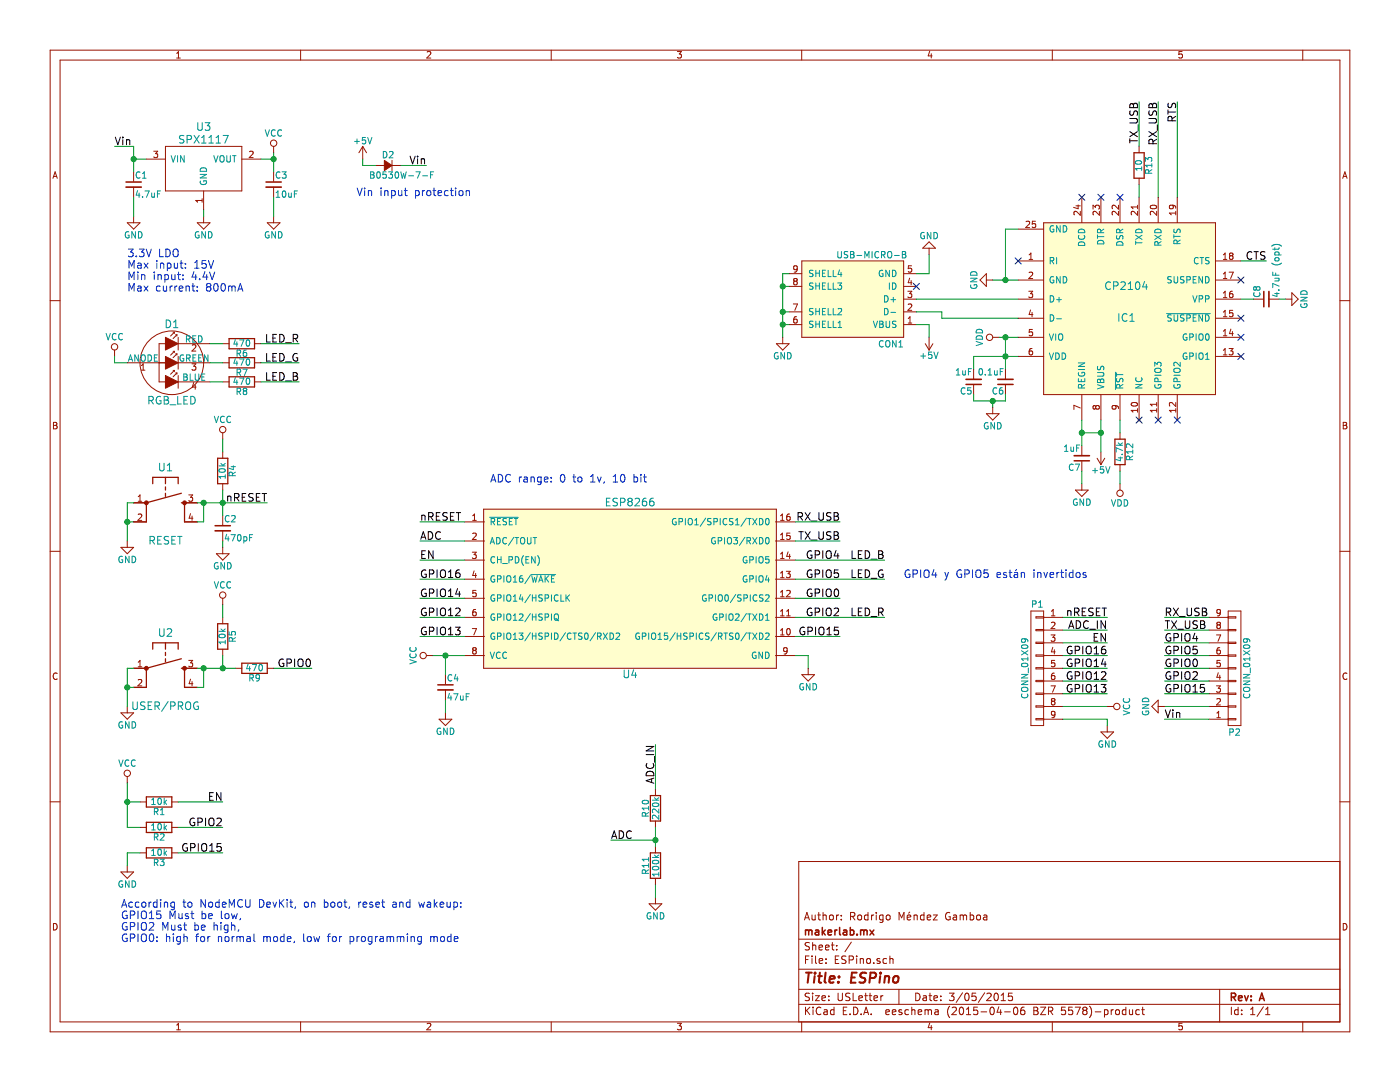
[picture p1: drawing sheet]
<svg xmlns="http://www.w3.org/2000/svg" width="279mm" height="216mm" viewBox="0 0 279 216" stroke-linecap="round" stroke-linejoin="round" font-family="sans-serif">
<g fill="none" stroke="#981200" stroke-width=".2">
<path d="M10 10h259.4v195.9h-259.4zM12 12h255.4v191.9h-255.4zM35.3 11.6h.7M35.3 10.6l.3-.3v1.3M60 10v2M85.2 10.4l.5-.1 .3 .3-.8 1h.8M110 10v2M135.2 10.3h.8l-.4 .5h.3l.1 .2-.1 .5-.2 .1-.5-.1M160 10v2M185.5 10.2l-.3 1h.8M185.9 10.7v.9M210 10v2"/>
<path d="M235.9 10.3h-.6v.6l.1-.1h.5l.1 .5-.3 .3-.4-.1M260 10v2M10.6 35.6l.4-1.3 .4 1.3M10.7 35.2h.6M26.7 34.3v1.9M26.7 37.3v2.1M29.2 31.7h3.8M30.7 30.2h.8l-.5 .5 .4 .1v.5l-.2 .1-.5-.1M33 29.2h15.3v8.9h-15.3zM40.3 39.6v.8M40.6 38.1v3.8M48.3 31.7h3.8"/>
<path d="M49.8 30.3l.5-.1 .2 .3-.8 .9h.8M54.6 29.2v1.3M54.6 34.3v1.9M54.6 37.3v2.1M72.4 29.2l-.8 1.3M72.4 29.2v2.5M72.4 29.2l.8 1.3M74.9 33h1.8M78.2 32v2M78.2 33h1.8M215.9 39.4v5M219.7 39.4v5"/>
<path d="M223.5 39.4v5M227.3 29.2v1.3M227.3 35.6v1.2M227.3 39.4v5M231.1 39.4v5M234.9 39.4v5M268 35.6l.4-1.3 .4 1.3M268.1 35.2h.6M10 60h2M25.4 44.4h2.5l-1.2 1.3zM26.7 43.2v1.2M39.4 44.4h2.5l-1.3 1.3z"/>
<path d="M40.3 40h-1.2l.3 .4M40.6 43.2v1.2M53.3 44.4h2.6l-1.3 1.3zM54.6 43.2v1.2M157.5 57.1h2.5M157.5 54.6h2.5M158.6 56.1l-.2-.2 .2-.3 .5 .1v.2l-.2 .2M158.6 56.1l-.2 .3v.3l.2 .1h.3l.2-.2v-.4l-.2-.1M158.6 56.1h.3M159.1 53.6l-.2 .2h-.3l-.2-.2 .1-.5 .4-.1 .2 .3a.84 .84 0 0 1-.4 1h-.2M160 52.1h20.3v15.2h-20.3zM180.3 59.7h2.6"/>
<path d="M180.3 57.1h2.6M180.3 54.6h2.6M181.2 58.1h.8l-.5 .5 .4 .1v.6l-.2 .1-.5-.1M181.5 55.5l-.2 .9h.7M181.8 56v.8M181.9 53h-.6v.6l.1-.1 .5 .1v.6l-.2 .1-.4-.1M185.4 49.5v1.3M185.4 48.3l1.3 1.2h-2.6zM196.8 55.9h1.3M196.8 54.6v2.5l-1.2-1.2zM203.2 52.1h5.1M203.2 55.9h5.1"/>
<path d="M203.2 59.7h5.1M203.2 45.7h5.1M204.8 44.2l.5-.1 .2 .4-.8 .9h.8M205.3 58.1h.8l-.4 .5 .3 .1v.6l-.1 .1-.6-.1M205.4 51.8h.7M205.4 50.9l.3-.4v1.3M205.4 54.4l.5-.1 .2 .4-.8 .9h.8M206.7 44.1h-.7v.6l.2-.1 .5 .1v.6l-.2 .1-.5-.1M208.3 44.4h34.3v34.3h-34.3zM214.7 41.1h.9M215.2 40.9v.8l-1-.3M215.6 42.2v.8l-.9-.8-.4 .2 .1 .5"/>
<path d="M218.1 41.7v-.8l.5 .5 .1-.4h.6l.1 .2-.1 .5M219.4 42.2v.8l-.9-.8-.4 .2 .1 .5M223.2 40.9v.8l-.9-.8-.4 .3 .1 .5M223.2 42.2v.8l-.9-.8-.4 .2 .1 .5M227 40.9v.8M227 42.2v.8l-.9-.8-.3 .2 .1 .5M227 41.3h-1.2l.3 .4M229.6 41.1a.76 .76 0 0 1 1.2 .3 .74 .74 0 0 1-1.2-.2zM230.8 42.2v.8l-.9-.8-.3 .2 .1 .5M233.9 40.9l.3 .3v.2l-.3 .3-.5-.1v-.4l.2-.3a.84 .84 0 0 1 1 .4v.3M234.6 42.2v.7M234.6 42.5h-1.2l.3 .4"/>
<path d="M242.6 52.1h5M242.6 55.9h5M242.6 59.7h5M244.1 51.8h.8M244.1 55.6h.8M244.1 59.4h.8M244.1 50.9l.4-.4v1.3M244.1 54.7l.4-.4v1.3M244.1 58.5l.4-.4v1.3M245.3 54.3h.8l-.5 1.3M245.6 51l-.2 .3v.3l.2 .2h.2l.3-.3-.1-.3-.2-.2M245.6 51l-.2-.2 .2-.3 .4 .1 .1 .2-.3 .2"/>
<path d="M245.6 51h.2M245.9 58.1l-.3 .1-.2 .2v.7l.2 .3 .4-.1 .1-.5-.2-.2h-.3l-.2 .2M250.2 59.7h1.9M253.2 59.7h2.1M256.5 59.7h1.3M257.8 58.4l1.3 1.3-1.3 1.3zM267.4 60h2M22.9 69.8v1.3M25.4 72.4h7.6M28.2 73.9h.7M28.2 72.9l.4-.3v1.3M33 68.6h-1.3v7.6h1.3"/>
<path d="M34.5 73.9h.3M34.5 70.1h.3M34.5 66.3h.3M34.8 66.3v.2M34.8 70.1v.3M34.8 73.9v.3M34.8 73.9l-.8 .8M34.8 70.1l-.8 .8M34.8 66.3l-.8 .8M35.1 74.4h.2M35.1 70.6h.2M35.1 66.8h.2"/>
<path d="M35.3 66.8v.3M35.3 70.6v.3M35.3 74.4v.3M35.3 74.4l-.8 .8M35.3 70.6l-.8 .8M35.3 66.8l-.8 .8M35.6 67.3v2.5M35.6 71.1v2.6M35.6 74.9v2.6M35.6 68.6h6.3M35.6 72.4h6.3M35.6 76.2h6.3"/>
<path d="M38.3 72.6h.8l-.4 .5 .3 .1v.5l-.1 .2-.6-.2M38.4 68.9l.5-.1 .2 .3-.8 1h.8M38.7 76.3l-.3 .9h.7M39 76.8v.9M44.4 68.6h1.3M44.4 72.4h1.3M44.4 76.2h1.3M50.8 68.6h1.3M50.8 72.4h1.3M50.8 76.2h1.3M154.9 68.6h2.6l-1.3 1.2zM156.2 67.3v1.3"/>
<path d="M157.5 64.8h2.5M157.5 62.2h2.5M158.3 60.7h.9l-.6 1.2M159 63.2h-.4l-.2 .3v.7l.2 .3 .5-.2v-.4l-.1-.2h-.4l-.2 .2M180.3 64.8h2.6M180.3 62.2h2.6M181.3 60.8l.4-.1 .3 .3-.8 .9h.8M181.3 64.5h.7M181.3 63.6l.3-.4v1.3M184.7 68.6l.7 1.2M185.4 67.3v2.5M186.2 68.6l-.8 1.2"/>
<path d="M194.3 73.7v2M194.3 76.8v1.9M198.1 67.3h1.3M200.7 73.7v2M200.7 76.8v1.9M203.2 63.5h5.1M203.2 67.3h5.1M203.2 71.1h5.1M205.7 61.8l-.3 1h.7M206 69.5l-.4 .1-.2 .2v.8l.2 .2 .4-.1 .1-.4-.1-.2-.4-.1-.2 .3M206 62.3v.9M206 65.7h-.6v.6l.2-.1 .4 .1v.6l-.1 .1-.5-.1"/>
<path d="M215.9 78.7v5.1M219.7 78.7v5.1M223.5 78.7v5.1M227.3 78.7v5.1M231.1 78.7v5.1M234.9 78.7v5.1M242.6 63.5h5M242.6 67.3h5M242.6 71.1h5M244.1 67h.8M244.1 70.8h.8M244.1 62.3l.4-.4v1.3"/>
<path d="M244.1 66.1l.4-.4v1.3M244.1 69.9l.4-.4v1.3M244.1 63.2h.8M245.3 69.5h.8l-.5 .5 .4 .1v.6l-.2 .1-.5-.1M245.6 65.7l-.2 .9h.7M245.9 66.1v.9M246 61.9h-.6v.6l.1-.1 .5 .1v.6l-.2 .1-.4-.1M10.7 84.3h.4l.3 .2-.3 .4 .3 .2-.2 .5h-.5zM10.7 84.9h.4M27.6 99.1l.3-.3v1.2M37.7 98.8h.8l-.5 .4 .4 .1v.6l-.2 .1-.5-.1M44.4 86.4v1.2"/>
<path d="M44.4 90.2v1.2M44.4 96.5v1.3M196.8 82.5h2.6l-1.3 1.3zM198.1 81.3v1.2M214.6 97.8h2.6l-1.3 1.3zM215.6 81.4l-1.3-.5v.8M215.9 88.9v2M215.9 92.1v1.9M215.9 96.5v1.3M218.7 81.2l-.3-.3-.3 .3 .1 .4h.2l.3-.2M218.7 81.2l.2-.3 .4 .1 .1 .2v.2l-.2 .2h-.4l-.1-.2M218.7 81.2v.2"/>
<path d="M218.9 91.4l.8 1.3M219.7 90.2v2.5M220.5 91.4l-.8 1.3M222.5 80.9l.2 .3v.2l-.2 .2-.5-.1-.1-.3 .3-.3a.84 .84 0 0 1 1 .4v.2M223.5 86.4v1.2M223.5 92.7v1.3M223.5 96.5v1.3M225.8 80.5a.76 .76 0 0 1 1.2 .2 .74 .74 0 0 1-1.2-.1zM227 83.5l.6 .6M227 81.5v.7M227 81.9h-1.2l.3 .3M227.6 83.5l-.6 .6"/>
<path d="M230.8 81.9h-1.2l.3 .3M230.8 80.3v.7M230.8 81.5v.7M230.8 80.7h-1.2l.3 .3M234.6 81.9h-1.2l.3 .3M234.6 80.3v.8l-.9-.8-.3 .2 .1 .5M234.6 81.5v.7M268.1 84.3h.4l.3 .2-.3 .4 .3 .2-.2 .5h-.5zM268.1 84.9h.4M10 110h2M24.1 109.2h2.6l-1.3 1.3zM25.4 107.9v1.3"/>
<path d="M26.7 100.3h2.5M26.7 104.1h2.5M27.6 100h.7M27.6 102.7l.5-.1 .2 .3-.8 .9h.8M36.8 100.3h2.6M36.8 104.1h2.6M38 102.5l-.3 .9h.8M38.3 103v.8M43.2 110.5h2.5l-1.3 1.3zM44.4 102.9v1.9M44.4 105.9v2M44.4 109.2v1.3"/>
<path d="M44.4 119.4v1.2M92.7 104.1h4M92.7 107.9h4M92.7 111.8h4M92.7 115.6h4M92.7 119.4h4M94.3 110.2h.7l-.4 .5 .4 .1v.5l-.2 .2-.5-.2M94.3 103.8h.7M94.3 102.9l.4-.3v1.2M94.3 106.5l.5-.1 .2 .3-.7 .9h.7M94.6 113.9l-.3 .9h.8M94.9 114.4v.9"/>
<path d="M95 117.8h-.6l-.1 .6 .2-.1 .5 .1v.5l-.2 .2-.5-.2M96.5 101.6h58.4v31.7h-58.4zM154.8 104.1h3.9M154.8 107.9h3.9M154.8 111.8h3.9M154.8 115.6h3.9M154.8 119.4h3.9M155.8 103.8h.7M155.8 110.5l.3-.3v1.3M155.8 107.6h.7M155.8 111.5h.7M155.8 119.1h.7"/>
<path d="M155.8 102.9l.3-.3v1.2M155.8 106.7l.3-.3v1.2M155.8 114.4l.3-.4v1.3M155.8 118.2l.3-.4v1.3M155.8 115.3h.7M156.9 114h.8l-.4 .5 .4 .1v.5l-.2 .2-.6-.2M157 117.9l.5-.1 .2 .4-.8 .9h.8M157.3 110.1l-.3 .9h.8M157.6 102.6h-.4l-.2 .3v.7l.2 .2 .5-.1v-.4l-.1-.2-.4-.1-.2 .3M157.6 110.6v.9M157.7 106.4h-.7v.6l.2-.1 .5 .1v.5l-.2 .1-.5-.1M267.4 110h2"/>
<path d="M11.4 134.4a.62 .62 0 0 0-.8 .4 .62 .62 0 0 0 .6 .8l.2-.1M26.7 133.3h2.5M26.7 137.2h2.5M27.6 132.1l.3-.3v1.2M27.6 135.7l.5-.1 .2 .3-.8 1h.8M27.6 133h.7M36.8 133.3h2.6M36.8 137.2h2.6M37.7 131.8h.8l-.5 .5 .4 .1v.5l-.2 .1-.5-.1M38 135.5l-.3 .9h.8M38.3 136v.9M44.4 123.2v1.3"/>
<path d="M44.4 129.5v1.3M47 133.3h1.3M53.3 133.3h1.3M85.1 130.8h1.3M88.9 134.6v1.9M88.9 137.7v2M92.7 123.2h4M92.7 127h4M92.7 130.8h4M94.3 125.4h.8l-.5 1.3M94.6 129.8l-.3-.3 .3-.3 .4 .1v.2l-.2 .3M94.6 129.8l-.3 .2 .1 .4 .2 .1h.2l.2-.2v-.4l-.2-.1"/>
<path d="M94.6 129.8h.2M94.9 121.6l-.3 .1-.2 .2-.1 .7 .3 .3 .4-.1v-.5l-.1-.2h-.3l-.3 .2M154.8 123.2h3.9M154.8 127h3.9M154.8 130.8h3.9M155.8 122.9h.7M155.8 126.7h.7M155.8 122l.3-.4v1.3M155.8 125.8l.3-.4v1.3M157 122.9h.7M157 122l.4-.4v1.3M157.1 125.5l.2-.1a.67 .67 0 0 1 .4 .7 .67 .67 0 0 1-.4 .6l-.3-.5z"/>
<path d="M157.1 129.8l-.2 .2h-.3l-.2-.2 .1-.5 .4-.1 .2 .3a.84 .84 0 0 1-.4 1h-.2M160 134.6h2.6l-1.3 1.3zM161.3 133.3v1.3M205.7 121.9h2.6v22.9h-2.6zM208.3 133.3h3.8M208.3 123.2h3.8M208.3 130.8h3.8M208.3 123.1h-1.5v.2h1.5M208.3 125.6h-1.5v.3h1.5M208.3 128.1h-1.5v.3h1.5M208.3 130.7h-1.5v.2h1.5M208.3 133.2h-1.5v.3h1.5"/>
<path d="M208.3 135.8h-1.5v.2h1.5M208.3 138.3h-1.5v.3h1.5M208.3 125.7h3.8M208.3 128.3h3.8M208.3 135.9h3.8M208.3 138.4h3.8M209.8 136.9h.8l-.5 1.2M209.8 126.7h.7l-.4 .5 .4 .1v.5l-.2 .2-.5-.2M209.8 122.9h.7M209.8 124.3l.5-.1 .2 .3-.7 .9h.7M209.8 122l.4-.4v1.3M210.1 139.9l-.3-.2 .3-.3 .4 .1v.2l-.2 .2"/>
<path d="M210.1 139.9l-.3 .3 .1 .3 .2 .2h.2l.2-.3v-.3l-.2-.2M210.1 139.9h.2M210.1 129.2l-.3 .9h.8M210.4 134.3l-.3 .1-.2 .2-.1 .7 .3 .3 .4-.1v-.5l-.1-.2h-.3l-.3 .2M210.4 129.6v.9M210.5 131.8h-.6l-.1 .6 .2-.1 .5 .1v.5l-.2 .1-.5-.1M231.1 139.7v2.5l-1.2-1.2zM241.3 133.3h3.8M241.3 123.2h3.8M241.3 130.8h3.8M241.3 125.7h3.8M241.3 128.3h3.8"/>
<path d="M241.3 135.9h3.8M241.3 138.4h3.8M242.8 136.9h.8l-.5 .4 .4 .1v.6l-.2 .1-.5-.1M242.8 126.7h.8l-.5 1.3M242.8 139.5l.5-.1 .3 .4-.8 .9h.8M243.1 124.7l-.3 .2 .1 .4 .2 .1h.2l.3-.2-.1-.4-.2-.1M243.1 124.7l-.3-.2 .3-.3 .4 .1 .1 .2-.3 .2M243.1 124.7h.2M243.1 134.2l-.3 1h.8M243.4 129.2l-.3 .1-.2 .2-.1 .8 .3 .2 .4-.1 .1-.5-.2-.1-.3-.1-.3 .2M243.4 134.7v.9M243.5 131.8h-.6l-.1 .6 .2-.1 .5 .1v.5l-.2 .1-.5-.1"/>
<path d="M243.6 122.1l-.3 .3h-.2l-.3-.3 .2-.4 .3-.1 .3 .2a.84 .84 0 0 1-.4 1.1h-.2M245.1 138.3h1.5v.3h-1.5M245.1 135.8h1.5v.2h-1.5M245.1 133.2h1.5v.3h-1.5M245.1 130.7h1.5v.2h-1.5M245.1 128.1h1.5v.3h-1.5M245.1 125.6h1.5v.3h-1.5M245.1 123.1h1.5v.2h-1.5M245.1 121.9h2.5v22.9h-2.5zM268.8 134.4a.62 .62 0 0 0-.8 .4 .62 .62 0 0 0 .6 .8l.2-.1M10 160h2M24.1 142.2h2.6l-1.3 1.3z"/>
<path d="M25.4 141v1.2M25.4 154.9v1.3M87.6 143.5h2.6l-1.3 1.3zM88.9 142.2v1.3M130.8 157.5v1.2M208.3 143.5h3.8M208.3 143.4h-1.5v.2h1.5M208.3 140.8h-1.5v.3h1.5M208.3 141h3.8M210.5 142.5l-.2 .2h-.2l-.3-.2 .1-.5 .4-.1 .2 .3a.84 .84 0 0 1-.3 1h-.3M219.7 146h2.5l-1.2 1.3zM221 141h1.2"/>
<path d="M221 144.8v1.2M231.1 141h1.3M241.3 143.5h3.8M241.3 141h3.8M242.8 143.2h.8M242.8 142.3l.4-.4v1.3M245.1 143.4h1.5v.2h-1.5M245.1 140.8h1.5v.3h-1.5M267.4 160h2M24.1 174h2.6l-1.3 1.3zM25.4 172.7v1.3M27.9 160h1.3"/>
<path d="M27.9 165.1h1.3M27.9 170.2h1.3M34.3 160h1.3M34.3 165.1h1.3M34.3 170.2h1.3M130.8 163.8v1.3M130.8 168.9v1.3M130.8 175.3v1.2M130.8 179.1v1.2M267.4 171.9h-108v32M10.7 184.3a.65 .65 0 0 1 .7 .6 .65 .65 0 0 1-.7 .7zM129.5 180.3h2.6l-1.3 1.3z"/>
<path d="M159.4 197.4h108M159.4 193.4h108M159.4 187.4h108M160.6 183.6l.4-1.5 .5 1.5M160.7 183.1h.7M160.8 191.5h.5M161.5 190.8h-.7v1.5M161.5 198.2h-.5l-.3 .3 .1 .3 .7 .3v.4l-.2 .2-.6-.1M161.5 188.1h-.5l-.3 .2 .1 .3 .7 .4v.4l-.2 .2-.6-.1M162.1 182.6v.9l.4 .1 .2-.2M162.1 190.8v.1M162.1 191.3v1"/>
<path d="M162.2 188.1v1.5M162.2 198.2v.1M162.2 198.7v1M162.2 188.7l.2-.1h.4v1M162.7 182.6v1M162.7 198.7h.8l-.8 1h.8M162.8 190.8v1.2l.2 .3M163.2 182.6h.6M163.4 182.1v1.3l.4 .2M163.4 189.1l.8-.2-.1-.3h-.4l-.3 .2 .1 .7h.6M163.5 191.8l.7-.2-.1-.3h-.4l-.2 .2 .1 .7h.5M164 199.2l.7-.2v-.2l-.4-.1-.3 .2 .1 .7h.6"/>
<path d="M164.3 182.7l.2-.1 .3 .1 .1 .9M164.3 182.1v1.5M164.7 189.1l.8-.2-.1-.3h-.4l-.3 .2 .1 .7h.6M164.8 192.1v.2M164.8 191.3v.2M165.4 199.5v.2M165.4 198.8v.1M165.6 182.7l.2-.1 .4 .1 .1 .6-.1 .2-.4 .1-.2-.2zM165.9 188.6h.6M166.1 188.1v1.3l.4 .2M166.7 191.5h.5M167 182.6v1"/>
<path d="M167 189.4v.2M167 188.6v.2M167.3 198.2v1.2l.2 .3h.3l.3-.3v-1.2M167.4 182.6l-.4 .3M167.4 190.8h-.7v1.5h.7M167.9 183.4v.2M167.9 182.7v.1M168.8 190.8h-.6l-.2 .2v.3l.8 .4v.4l-.2 .2-.6-.1M169.5 191.5h.7l.1-.2v-.4l-.2-.1h-.6v1.5M169.6 198.2h-.6l-.2 .3v.3l.7 .3v.4l-.2 .2-.5-.1M169.7 182.9l.8-.1 .1-.2-.1-.4-.2-.1h-.6v1.5M169.9 188l-1.3 1.9"/>
<path d="M170.1 182.9l.5 .7M170.3 198.2v1.5h.7M171 190.8v.1M171 191.3v1M171.2 182.7l.2-.1 .5 .1 .1 .6-.2 .2-.4 .1-.2-.2zM171.4 199.2l.7-.2v-.2l-.5-.1-.2 .2 .1 .7h.6M171.7 191.4l.2-.1h.4v1M171.7 191.3v1M172.6 198.7h.5M172.8 198.2v1.3l.3 .2M173 191.4l.2-.1 .5 .1v.6l-.1 .2-.4 .1-.2-.2zM173.2 182.7l-.4-.1-.3 .3 .1 .5 .2 .2 .4-.1"/>
<path d="M173.2 182.1v1.5M173.4 198.7h.6M173.6 198.2v1.3l.4 .2M173.9 182.6v1M174.4 192.1v.2M174.4 182.6l-.5 .3M174.4 199.2l.7-.2v-.2l-.4-.1-.3 .2 .1 .7h.6M174.9 182.1v.1M174.9 182.6v1M175.6 191.3a.37 .37 0 0 0-.6 .2l.1 .2 .5 .1 .1 .2-.3 .3-.4-.1M175.8 198.7v1M176.2 198.7l-.4 .3"/>
<path d="M176.2 182.6v1.3l-.3 .2-.3-.1M176.2 182.7l-.4-.1-.3 .3 .1 .5 .2 .2 .4-.1M176.9 191.3h-.4l-.3 .2 .1 .6 .2 .2 .4-.1M176.9 182.7l.2-.1 .5 .1v.6l-.1 .2-.4 .1-.2-.2zM177.6 191.4l.2-.1h.4v1M177.6 190.8v1.5M179.4 197.4v3M179.4 183.6v-1.5l.5 1 .5-1v1.5M181.1 183.1l.7-.2-.1-.2-.4-.1-.2 .2v.7h.6M181.6 182l-.3 .2M182.4 182.7l.2-.1 .4 .1 .1 .9M182.4 182.6v1"/>
<path d="M182.8 198.2a.76 .76 0 0 1 .8 .7 .76 .76 0 0 1-.8 .8zM184.3 198.8h.5l.1 .9M184.4 182.7l-.4-.1-.3 .3 .1 .5 .2 .2 .4-.1M184.4 182.1v1.5M184.9 199l-.5 .1-.2 .2 .2 .4 .5-.1M185 183.1l.8-.2-.1-.2-.4-.1-.3 .2 .1 .7h.6M185.4 198.7h.6M185.6 198.2v1.3l.4 .2M186.3 182.6h.7l-.7 1h.7M186.4 199.2l.7-.2-.1-.2-.4-.1-.2 .2 .1 .7h.5M187.8 199.5v.2M187.8 198.8v.1"/>
<path d="M189.5 198.2h.9l-.5 .6 .4 .1v.6l-.2 .2-.6-.2M189.6 182.1a.7 .7 0 0 0-.9 .7 .7 .7 0 0 0 .9 .7v-.6h-.2M190.3 182.7h.6v.9M190.9 182.9l-.5 .1-.2 .2 .2 .4 .5-.1M191.6 182.7l.4-.1 .3 .2M191.6 182.6v1M192.1 198.1l-1.3 1.9M192.3 182.8a.36 .36 0 0 1 .3-.2 .36 .36 0 0 1 .3 .2v.8M192.3 182.8v.8M192.7 198.3l.2-.1a.8 .8 0 0 1 .5 .7 .8 .8 0 0 1-.5 .8l-.2-.2-.2-.4zM193.6 182.7l.5-.1 .2 .3-.1 .6h-.6M193.6 182.1v1.5"/>
<path d="M194.7 198.2h-.7v.7l.2-.1h.5l.1 .2-.1 .5-.2 .2-.5-.2M195 182.7l.2-.1 .4 .1 .1 .6-.1 .2-.4 .1-.2-.2zM196.3 182.7h.6l.1 .9M196.5 198.1l-1.3 1.9M197 198.3l.5-.1 .3 .4-.9 1.1h.9M197 182.9l-.5 .1-.3 .2 .3 .4 .5-.1M198.5 198.3l.2-.1a.8 .8 0 0 1 .6 .7 .8 .8 0 0 1-.6 .8l-.2-.2-.1-.4zM199.8 199.7h.9M199.8 198.6l.4-.4v1.5M202 198.2h-.7l-.1 .7 .2-.1h.5l.2 .2-.1 .5-.2 .2-.6-.2M243.4 197.4v6.5M268.1 184.3a.65 .65 0 0 1 .7 .6 .65 .65 0 0 1-.7 .7z"/>
<path d="M35.3 204.5l.3-.3v1.3M35.3 205.5h.7M60 203.9v2M85.2 204.3l.5-.1 .3 .3-.8 1h.8M110 203.9v2M135.2 204.2h.8l-.4 .5h.3l.1 .2-.1 .5-.2 .1-.5-.1M159.4 200.4h108M160 203.9v2M160.8 201v1.5M161 201.6l.6 .9M161.6 201l-.8 .8M162.3 201v.1"/>
<path d="M162.3 201.5v1M163.8 201.1a.71 .71 0 0 0-1 .5 .71 .71 0 0 0 .8 .9l.2-.2M164.5 201.5h.5l.1 1M165.1 201.8l-.5 .1-.2 .2 .2 .4 .5-.1M166.4 201.5h-.4l-.3 .3 .1 .5 .2 .2 .4-.1M166.4 201v1.5M168.3 201.7h.5M169 201h-.7v1.5h.7M169.6 202.3v.2M170.4 201a.76 .76 0 0 1 .8 .7 .76 .76 0 0 1-.8 .8zM171.9 202.3v.2M172.4 202.5l.4-1.5 .6 1.5"/>
<path d="M172.5 202h.7M173.9 202.3v.2M176.8 202l.7-.2-.1-.3h-.4l-.2 .2 .1 .7h.5M178.1 202l.7-.2-.1-.3h-.4l-.2 .2 .1 .7h.5M180 201.5a.37 .37 0 0 0-.6 .2l.1 .2 .5 .1v.2l-.2 .3-.4-.1M181.3 201.5h-.4l-.3 .3 .1 .5 .2 .2 .4-.1M182 201v1.5M182 201.6l.2-.1h.3l.1 1M183.2 202l.7-.2v-.3h-.4l-.3 .2 .1 .7h.6M184.6 201.6l.4-.1 .2 .2M184.6 201.5v1M185.2 201.7a.36 .36 0 0 1 .4-.2 .36 .36 0 0 1 .3 .2v.8"/>
<path d="M185.2 201.7v.8M185.5 204.1l-.3 1h.8M185.9 204.6v.9M186.6 201.5h.6v1M187.2 201.8l-.4 .1-.3 .2 .3 .4 .4-.1M189.5 200.8a1.71 1.71 0 0 0 0 2.2M190 201.1l.6-.1 .3 .4-1 1.1h1M191.6 201.1l.2-.1a.8 .8 0 0 1 .5 .7 .8 .8 0 0 1-.5 .8l-.2-.2-.2-.4zM192.9 202.5h.8M192.9 201.4l.4-.4v1.5M195.1 201h-.7l-.1 .7 .2-.2 .5 .1 .1 .2v.5l-.2 .2-.6-.2M195.8 201.9h1.1"/>
<path d="M197.7 201.1l.2-.1a.8 .8 0 0 1 .5 .7 .8 .8 0 0 1-.5 .8l-.2-.2-.1-.4zM199.3 200.9l-.3 1.1h.9M199.7 201.5v1M200.5 201.9h1.1M202.5 201h.1a.8 .8 0 0 1 .5 .7 .8 .8 0 0 1-.5 .8 .97 .97 0 0 1-.1-1.5zM204.4 201h-.4a1.11 1.11 0 0 0-.2 1.4l.5 .1 .2-.2v-.5l-.2-.3-.5 .1-.1 .2M206.3 201h.5l.3 .2-.1 .3-.2 .2 .3 .1 .1 .4-.3 .3h-.6zM206.3 201.7h.5M207.7 201h1l-1 1.5h1M209.2 201.8l.8-.1 .1-.2-.1-.4-.2-.1h-.6v1.5M209.6 201.8l.5 .7M210 203.9v2"/>
<path d="M212.6 201h-.7l-.1 .7 .2-.2 .5 .1 .2 .2-.1 .5-.2 .2-.6-.2M214 201h-.7l-.1 .7 .3-.2 .4 .1 .2 .2-.1 .5-.2 .2-.6-.2M214.6 201h1l-.7 1.5M216.4 201.6l-.3 .3 .1 .4 .2 .2h.3l.2-.3v-.3l-.2-.3M216.4 201.6l-.3-.3 .3-.3h.3l.2 .2-.2 .4M216.4 201.6h.3M217.4 200.8a1.71 1.71 0 0 1 0 2.2M218.6 201.9h1.1M220.4 201.5h.5l.2 .3-.1 .6h-.6M220.4 201.5v1.5M221.8 201.5v1M222.2 201.5l-.4 .3"/>
<path d="M222.7 201.6l.2-.1 .4 .1 .1 .6-.1 .2-.4 .1-.2-.2zM224.7 201.5h-.4l-.3 .3 .1 .5 .2 .2 .4-.1M224.7 201v1.5M225.4 201.5l.1 .9 .3 .1 .2-.2M226 201.5v1M227.4 201.5h-.5l-.2 .3v.5l.2 .2 .5-.1M227.8 201.5h.6M228 201v1.3l.4 .2M235.9 204.2h-.6v.6l.1-.1h.5l.1 .5-.3 .3-.4-.1M245.7 201v1.5M247.1 201.5h-.4l-.3 .3 .1 .5 .2 .2 .4-.1M247.1 201v1.5"/>
<path d="M247.8 202.3v.2M247.8 201.5v.2M249.6 202.5h.8M249.6 201.4l.4-.4v1.5M252.1 200.9l-1.2 1.9M252.6 202.5h.8M252.6 201.4l.4-.4v1.5M260 203.9v2"/>
<circle cx="54.6" cy="28.6" r=".64"/>
<circle cx="22.9" cy="69.2" r=".64"/>
<circle cx="34.3" cy="72.4" r="6.4"/>
<circle cx="197.5" cy="67.3" r=".64"/>
<circle cx="44.4" cy="85.7" r=".64"/>
<circle cx="223.5" cy="98.4" r=".64"/>
<circle cx="44.4" cy="118.7" r=".64"/>
<circle cx="84.5" cy="130.8" r=".64"/>
<circle cx="25.4" cy="154.3" r=".64"/>
<circle cx="222.9" cy="141" r=".64"/>
</g>
<g fill="none" stroke="#009596" stroke-width=".2">
<path d="M27.5 38l-.3 .9h.7M27.8 38.5v.9M27.9 34.4a.61 .61 0 0 0-.8 .4 .61 .61 0 0 0 .6 .8l.2-.2M28.4 39.2v.2M28.4 35.6h.8M28.4 34.6l.4-.3v1.3M28.9 38.1h.9l-.6 1.3M30.3 38.5v.8l.3 .1 .2-.2M30.8 38.5v.9M31.4 38.7h.5M32 38.1h-.6v1.3M34.2 31.1l.4 1.2 .4-1.2"/>
<path d="M35.4 31.1v1.2M36.7 27.1a.62 .62 0 0 0-.8 .1v.4l.7 .4v.4a.62 .62 0 0 1-.8 .1M36.8 31.1v1.2l-.8-1.2v1.2M37.3 27.8h.8l.1-.3v-.3l-.3-.2h-.6v1.5M38.7 27l1.1 1.5M39.5 24.5v1.2l.3 .3h.3l.3-.3v-1.2M39.8 27l-1.1 1.5M40 34.8h1.2l-1.2 .7h1.2M40 36.1a.59 .59 0 0 0 .6 .7 .59 .59 0 0 0 .5-.7h-.4v.2M40 33.7a.69 .69 0 0 1 .8-.2 .69 .69 0 0 1 .4 .7h-1.2zM40.2 28.5h.9M40.2 27.5l.5-.5v1.5"/>
<path d="M40.9 24.5h1l-.5 .6h.3l.2 .2-.1 .6-.2 .1h-.5l-.2-.1M41.7 28.5h.9M41.7 27.5l.4-.5v1.5M42.7 31.1l.4 1.2 .4-1.2M43.1 28.5h.9M43.1 27.5l.5-.5v1.5M43.9 31.2l.3-.1h.4a.83 .83 0 0 1-.2 1.2 .44 .44 0 0 1-.5-.4zM44.5 27h1l-.6 1.5M45.3 31.1v1l.2 .2h.2l.3-.2v-1M46.4 31.1h.7M46.8 31.1v1.2M52.9 25.9l.4 1.3 .5-1.3"/>
<path d="M54.9 26a.61 .61 0 0 0-.8 .5 .61 .61 0 0 0 .6 .7l.2-.1M55.1 39.4h.7M55.1 38.5l.4-.4v1.3M55.9 34.4a.61 .61 0 0 0-.8 .4 .61 .61 0 0 0 .6 .8l.2-.2M56.2 26a.61 .61 0 0 0-.8 .5 .61 .61 0 0 0 .6 .7l.2-.1M56.3 34.3h.8l-.4 .5 .3 .1v.5l-.1 .2-.6-.2M56.4 38.2l.2-.1a.67 .67 0 0 1 .5 .6 .67 .67 0 0 1-.5 .7l-.3-.5zM57.6 38.5l.1 .8 .3 .1 .1-.2M58.1 38.5v.9M58.8 38.7h.4M59.4 38.1h-.6v1.3M70.8 28.2h.9"/>
<path d="M71.2 27.7v1M72.9 27.4h-.6v.6l.2-.1 .4 .1v.6l-.1 .1-.5-.1M73.4 27.4l.4 1.3 .4-1.3M74 34.3h.4l.2 .2-.2 .4 .2 .1 .1 .3-.3 .3h-.4zM74 34.9h.4M75.3 34.4l.2-.1a.67 .67 0 0 1 .4 .6 .67 .67 0 0 1-.4 .7l-.3-.5zM76.5 30.2a.64 .64 0 0 1 .7 .7 .64 .64 0 0 1-.7 .6zM77.1 34.3h-.6l-.1 .6 .2-.1 .5 .1v.5l-.2 .2-.5-.2M77.5 34.3h.8l-.4 .5 .4 .1v.5l-.2 .2-.6-.2M77.7 30.3l.5-.1 .2 .4-.8 .9h.8M78.9 34.4l.2-.1a.67 .67 0 0 1 .5 .6 .67 .67 0 0 1-.5 .7l-.3-.5zM80 34.3l.3 1.3 .2-1 .3 1 .3-1.3"/>
<path d="M81.6 35.1h.9M83 34.3h.8l-.5 1.3M84.4 35.1h.9M85.9 34.9h.5M86.5 34.3h-.6v1.3M226.6 32.2a.76 .76 0 0 1 1.2 .3 .74 .74 0 0 1-1.2-.1zM227.8 33.3v.7M227.8 33.6h-1.2l.3 .4M228.6 32.2v-.8l.5 .5 .1-.4h.5l.2 .1-.2 .6M229.3 34.6l-.1-.6-.5-.1-.1 .7h1.3M229.9 33.9l-.6 .4M229.9 32.6v.8"/>
<path d="M229.9 33h-1.3l.4 .4M25.7 46.3a.59 .59 0 0 0-.7 .6 .59 .59 0 0 0 .7 .5l.1-.5h-.3M27 46.2v1.3l-.7-1.3v1.3M27.6 46.2a.64 .64 0 0 1 .8 .7 .64 .64 0 0 1-.8 .6zM39.7 46.3a.59 .59 0 0 0-.7 .6 .59 .59 0 0 0 .7 .5v-.5h-.2M41 46.2v1.3l-.7-1.3v1.3M41.6 46.2a.64 .64 0 0 1 .7 .7 .64 .64 0 0 1-.7 .6zM53.6 46.3a.59 .59 0 0 0-.7 .6 .59 .59 0 0 0 .7 .5l.1-.5h-.2M55 46.2v1.3l-.7-1.3v1.3M55.6 46.2a.64 .64 0 0 1 .7 .7 .64 .64 0 0 1-.7 .6zM162.3 54l-.5-.1-.3 .3 .1 .3 .6 .2v.4l-.2 .1-.5-.1M162.3 56.5h-.5l-.3 .2 .1 .3 .6 .3v.3l-.2 .1h-.5"/>
<path d="M162.8 57h.7M162.8 53.9v1.3M162.8 56.5v1.2M162.8 54.5h.7M163.5 53.9v1.3M163.5 56.5v1.2M164.1 57h.5M164.1 54.5h.5M164.7 53.9h-.6v1.3h.6M164.7 56.5h-.6v1.2h.6M165.3 53.9v1.3h.6M165.3 56.5v1.2h.6"/>
<path d="M166.3 53.9v1.3h.6M166.3 56.5v1.2h.6M167.2 56.5h.8l-.5 .4 .4 .1v.6l-.2 .1-.5-.1M167.2 50.2v1l.2 .3h.3l.2-.3v-1M167.5 53.8l-.2 1h.7M167.8 54.3v.9M169.2 50.2l-.7 .1v.4l.6 .2 .1 .3-.2 .3-.5-.1M169.7 50.2h.5l.2 .2-.2 .4 .2 .1 .1 .3-.3 .3h-.5zM169.7 50.8h.5M171 51h1M172.6 51.5v-1.3l.4 .9 .4-.9v1.3M174 50.2v1.3"/>
<path d="M175.4 50.3a.61 .61 0 0 0-.9 .4 .61 .61 0 0 0 .6 .8l.3-.2M175.9 50.9l.6-.1 .1-.5-.7-.1v1.3M176.2 54a.59 .59 0 0 0-.7 .5 .59 .59 0 0 0 .7 .6v-.5h-.2M176.2 50.9l.4 .6M176.5 59a.64 .64 0 0 1 .7 .6 .64 .64 0 0 1-.7 .7zM177.2 50.4l.2-.2h.4a.83 .83 0 0 1-.1 1.3 .44 .44 0 0 1-.6-.5zM177.5 53.9v1.3l-.7-1.3v1.3M177.5 56.5v1.2M177.8 59.8h1M178.1 53.9a.64 .64 0 0 1 .7 .7 .64 .64 0 0 1-.7 .6zM178.1 56.5a.64 .64 0 0 1 .7 .6 .64 .64 0 0 1-.7 .6zM178.3 59.3v1"/>
<path d="M178.5 51h1M180.1 50.2h.4l.2 .2-.2 .4 .2 .1 .1 .3-.2 .3h-.5zM180.1 50.8h.4M184.5 46.4a.59 .59 0 0 0-.8 .6 .59 .59 0 0 0 .8 .6v-.5h-.2M185.8 46.4v1.3l-.7-1.3v1.3M186.4 46.4a.64 .64 0 0 1 .7 .6 .64 .64 0 0 1-.7 .7zM193.7 55.5h1.3l-1.3 .7h1.3M193.8 56.8a.59 .59 0 0 0 .5 .8 .59 .59 0 0 0 .6-.8h-.5v.2M193.9 54.3a.67 .67 0 0 1 .7-.1 .67 .67 0 0 1 .4 .7h-1.3zM209.6 52h.6l.1-.5-.7-.1v1.3M209.6 59a.64 .64 0 0 1 .7 .6 .64 .64 0 0 1-.7 .7zM209.9 52l.4 .7"/>
<path d="M210.3 45.1a.59 .59 0 0 0-.8 .6 .59 .59 0 0 0 .8 .5v-.5h-.2M210.3 55.2a.59 .59 0 0 0-.8 .6 .59 .59 0 0 0 .8 .6v-.5h-.2M210.9 51.4v1.3M210.9 59.8h.9M211.4 59.3v1M211.6 45v1.3l-.7-1.3v1.3M211.6 55.2v1.3l-.7-1.3v1.3M212.2 55.2a.64 .64 0 0 1 .7 .6 .64 .64 0 0 1-.7 .7zM212.2 45a.64 .64 0 0 1 .7 .7 .64 .64 0 0 1-.7 .6zM215.3 45.9a.69 .69 0 0 1 .7-.1 .69 .69 0 0 1 .5 .6h-1.3zM215.3 48.5a.69 .69 0 0 1 .7-.2 .69 .69 0 0 1 .5 .7h-1.3zM215.3 47a.61 .61 0 0 0 .5 .8 .61 .61 0 0 0 .7-.6l-.1-.2"/>
<path d="M219 46.9v.7M219 47.2h1.3M219.1 48.2a.69 .69 0 0 1 .8-.2 .69 .69 0 0 1 .4 .7h-1.3zM219.7 46.4l-.1-.6h-.5l-.1 .6h1.3M220.3 45.7l-.6 .4M221.6 56.4a.72 .72 0 0 0-1 .5 .72 .72 0 0 0 .7 .9l.3-.2M222.2 57h.8l.1-.3v-.3l-.3-.2h-.6v1.6M222.9 47l-.1 .5 .3 .2 .3-.1 .2-.6h.4l.1 .2-.1 .5M222.9 48.4a.69 .69 0 0 1 .8-.2 .69 .69 0 0 1 .4 .7h-1.3zM223.5 46.4l-.1-.6h-.5l-.1 .6h1.3M223.7 56.4l.6-.2 .3 .5-1 1.1h1M224.1 45.7l-.6 .4"/>
<path d="M225.1 57.8h.9M225.1 56.7l.5-.5v1.6M226.6 48.1v.7M226.6 48.4h1.3M226.6 46.9l1.3 .9M226.7 45.9a.69 .69 0 0 1 .8-.1 .69 .69 0 0 1 .4 .6h-1.3zM226.8 56.3l.2-.1a.81 .81 0 0 1 .5 .8 .81 .81 0 0 1-.5 .8 .98 .98 0 0 1-.2-1.5zM227.9 46.9l-1.3 .9M228.4 56.2l-.4 1.1h1M228.8 56.7v1.1M230.5 46.9l1.2 .9M230.5 45.9a.69 .69 0 0 1 .8-.1 .69 .69 0 0 1 .4 .6h-1.2z"/>
<path d="M231.1 48.9l-.1-.6h-.4l-.1 .6h1.2M231.7 48.2l-.6 .4M231.7 46.9l-1.2 .9M233.8 55.2h-.5l-.3 .2 .1 .3 .6 .3v.3l-.2 .2-.5-.1M234.3 46.8v.7M234.3 47.2h1.2M234.3 55.2v1l.2 .3h.3l.2-.3v-1M234.3 45.7v.5l.2 .2 .3-.1 .3-.5h.3l.1 .1v.5M234.9 48.6l-.1-.6h-.4l-.1 .6h1.2M235.5 47.9l-.6 .4M236.3 55.2l-.7 .1v.4l.6 .2 .1 .3-.2 .3-.5-.1M236.9 55.9l.6-.1v-.5l-.6-.1v1.3"/>
<path d="M238 59l.5 1.3 .4-1.3M238.1 55.8h.5M238.7 55.2h-.6v1.3h.6M239.1 51.5a.61 .61 0 0 0-.8 .4 .61 .61 0 0 0 .6 .8l.2-.2M239.3 59.7l.6-.1 .1-.5-.7-.1v1.3M239.5 51.4h.7M239.9 51.4v1.3M240 55.2v1.3l-.7-1.3v1.3M240.6 55.2a.64 .64 0 0 1 .7 .6 .64 .64 0 0 1-.7 .7zM240.6 59.7l.6-.1v-.5l-.6-.1v1.3M241.3 51.4l-.7 .1v.4l.6 .2 .1 .3-.2 .3-.5-.1M250.3 58.4a.61 .61 0 0 0 .4 .8 .61 .61 0 0 0 .8-.6l-.2-.2"/>
<path d="M250.7 57.4l.3-.2 .3 .1 .2 .1v.3l-.3 .2h-.3l-.2-.2M250.7 57.4l-.2-.2-.3 .2 .1 .5h.2l.2-.2M250.7 57.4v.3M253.8 52.5a1.51 1.51 0 0 0 2 0M253.8 49.1a1.51 1.51 0 0 1 2 0M254 54.3v.6h1.3M254.4 58.6h.9M254.4 55.5h.9M254.4 49.4v.5M254.4 50.9h1.3M254.5 51.5l.5-.1 .3 .4-.3 .3h-.3l-.3-.3zM254.5 50.9l-.1-.4 .3-.2 .5 .1v.5"/>
<path d="M254.6 54.5v.4M254.8 58.4v.8l-.9-.3M255.1 57.9h.2M255.1 55.5l.2 .2-.1 .3-.8 .1M255.3 57.1l-1.3-.5v.8M255.3 49.4l-.2 .3h-1.1M259.6 59.3h1.3l-1.3 .7h1.3M259.6 58.2a.69 .69 0 0 1 .8-.2 .69 .69 0 0 1 .5 .7h-1.3zM21.2 66.5l.4 1.3 .4-1.3M23.2 66.6a.61 .61 0 0 0-.9 .5 .61 .61 0 0 0 .6 .7l.3-.1M24.4 66.6a.61 .61 0 0 0-.8 .5 .61 .61 0 0 0 .6 .7l.2-.1M25.6 72.1l.4-1.3 .5 1.3"/>
<path d="M25.8 71.7h.5M27.6 70.8v1.3l-.7-1.3v1.3M28.2 71l.2-.2 .4 .1a.83 .83 0 0 1-.1 1.2 .44 .44 0 0 1-.5-.4zM29.5 70.8a.64 .64 0 0 1 .8 .7 .64 .64 0 0 1-.8 .6zM29.7 79.9l.8-.1 .1-.2-.1-.4-.2-.1h-.6v1.5M30.1 79.9l.5 .7M30.8 71.4h.4M31.4 70.8h-.6v1.3h.6M32.1 79.2a.71 .71 0 0 0-.9 .7 .71 .71 0 0 0 .9 .6v-.5h-.3M32.8 79.1h.5l.3 .3-.3 .4 .3 .2 .1 .3-.3 .3h-.6zM32.8 79.8h.5M33.2 63.9a.77 .77 0 0 1 .9 .7 .77 .77 0 0 1-.9 .8z"/>
<path d="M34.6 65.4h.9M34.6 64.3l.5-.4v1.5M35.5 79.1v1.5h.7M36.6 70.9a.59 .59 0 0 0-.7 .5 .59 .59 0 0 0 .7 .6l.1-.5h-.3M36.7 74.6h.4l.2 .3-.2 .3 .2 .1 .1 .3-.2 .3h-.5zM36.7 75.2h.4M36.7 79.8h.5M37.2 67.7l.6-.1 .1-.5-.7-.1v1.3M37.2 71.5l.6-.1 .1-.5-.7-.1v1.3M37.4 79.1h-.7v1.5h.7M37.5 67.7l.4 .6M37.5 71.5l.4 .6"/>
<path d="M37.9 74.6v1.3h.7M38.1 79.1a.77 .77 0 0 1 .9 .8 .77 .77 0 0 1-.9 .7zM38.5 67.6h.4M38.5 71.4h.4M39 74.6v1l.2 .3h.2l.3-.3v-1M39.1 67h-.6v1.3h.6M39.1 70.8h-.6v1.3h.6M39.6 67a.64 .64 0 0 1 .7 .6 .64 .64 0 0 1-.7 .7zM39.6 71.4h.5M40.3 70.8h-.7v1.3h.7M40.3 75.2h.4M40.9 74.6h-.6v1.3h.6"/>
<path d="M41.5 70.8v1.3l-.7-1.3v1.3M47 67.7l-.3 1h.7M47 71.6l-.3 .9h.7M47 75.4l-.3 .9h.7M47.3 68.2v.9M47.3 72v.9M47.3 75.8v.9M47.3 74.3l.6-.1 .1-.4-.7-.1v1.2M47.3 78.1h.6l.1-.5-.7-.1v1.2M47.3 70.5l.6-.1 .1-.4-.7-.2v1.3M47.6 70.5l.4 .6M47.6 74.3l.4 .6"/>
<path d="M47.6 78.1l.4 .6M47.8 75.4h.9l-.6 1.3M47.8 71.6h.9l-.6 1.3M47.8 67.8h.9l-.6 1.3M48.5 73.7h.8l-.5 1.2M48.8 78l-.3-.2 .3-.3 .4 .1 .1 .2-.3 .2M48.8 78l-.3 .3 .1 .3 .2 .1h.2l.3-.2-.1-.4-.2-.1M48.8 78h.2M49.1 69.8l-.3 .1-.2 .3-.1 .7 .3 .2 .4-.1 .1-.4-.2-.2-.3-.1-.3 .3M49.2 75.5l.2-.1a.67 .67 0 0 1 .5 .7 .67 .67 0 0 1-.5 .6l-.3-.5zM49.2 71.7l.2-.1a.67 .67 0 0 1 .5 .7 .67 .67 0 0 1-.5 .6l-.3-.5zM49.2 67.9l.2-.1a.67 .67 0 0 1 .5 .7 .67 .67 0 0 1-.5 .6l-.3-.5z"/>
<path d="M155.2 70.4a.59 .59 0 0 0-.7 .6 .59 .59 0 0 0 .7 .6l.1-.5h-.2M156.6 70.4v1.2l-.7-1.2v1.2M157.2 70.4a.64 .64 0 0 1 .7 .6 .64 .64 0 0 1-.7 .6zM162.3 64.1h-.5l-.3 .2 .1 .3 .6 .3v.3l-.2 .2-.5-.1M162.3 61.6l-.5-.1-.3 .3 .1 .3 .6 .2v.4l-.2 .1-.5-.1M162.8 64.7h.7M162.8 61.5v1.3M162.8 64.1v1.3M162.8 62.1h.7M163.5 61.5v1.3M163.5 64.1v1.3M164.1 64.7h.5"/>
<path d="M164.1 62.1h.5M164.7 64.1h-.6v1.3h.6M164.7 61.5h-.6v1.3h.6M165.3 64.1v1.3h.6M165.3 61.5v1.3h.6M166.3 64.1v1.3h.6M166.3 61.5v1.3h.6M167.3 65.4h.7M167.3 61.6l.4-.1 .3 .4-.8 .9h.8M167.3 64.4l.3-.3v1.3M174.3 64.1l.4 1.3 .4-1.3M175.6 64.1h.4l.2 .2-.2 .4 .2 .1 .1 .3-.3 .3h-.4z"/>
<path d="M175.6 64.7h.4M176.3 68.1a.61 .61 0 0 0-.9 .4 .61 .61 0 0 0 .6 .7l.3-.1M176.5 61.5a.64 .64 0 0 1 .7 .7 .64 .64 0 0 1-.7 .6zM176.8 68.1l.2-.1h.4a.83 .83 0 0 1-.1 1.2 .44 .44 0 0 1-.5-.4zM176.8 64.1v1l.3 .3h.2l.2-.3v-1M177.8 62.3h1M178.8 64.1l-.6 .1v.4l.5 .2 .1 .3-.2 .3-.5-.1M178.8 68v1.2l-.7-1.2v1.2M179.4 69.2h.7M179.4 68.3l.4-.3v1.2M183.8 71h.9M184.3 70.6v.9"/>
<path d="M186 70.3h-.7v.5l.2-.1 .5 .1v.6l-.2 .1-.5-.1M186.4 70.3l.4 1.2 .4-1.2M190.9 73.9l.3-.3v1.2M190.9 74.8h.7M192.1 74l.1 .8h.3l.2-.1M192.6 77.5a.61 .61 0 0 0-.8 .4 .61 .61 0 0 0 .6 .7l.2-.1M192.7 74v.8M193.3 74.1h.4M193.8 77.4h-.7v.6l.2-.1 .5 .1v.5l-.2 .1-.5-.1M193.9 73.6h-.6v1.2M194.8 68.1l1.3 .5-1.3 .4M194.9 67.2a.69 .69 0 0 1 .8-.2 .69 .69 0 0 1 .4 .7h-1.3z"/>
<path d="M195 65.8a.67 .67 0 0 1 .8-.1 .67 .67 0 0 1 .3 .7h-1.3zM195.5 73.7l.2-.1a.67 .67 0 0 1 .4 .6 .67 .67 0 0 1-.4 .6l-.3-.5zM196.6 74.7v.1M197.2 74.8h.7M197.2 73.9l.4-.3v1.2M198.5 74v.8h.3l.2-.1M198.9 77.5a.61 .61 0 0 0-.8 .4 .61 .61 0 0 0 .6 .7l.2-.1M199 74v.8M199.6 74.1h.5M200 77.4h-.3l-.2 .3-.1 .7 .3 .2 .4-.1 .1-.4-.2-.2h-.3l-.3 .2M200.2 73.6h-.6v1.2M209.4 66.6l.4 1.3 .5-1.3"/>
<path d="M209.4 70.4l.4 1.3 .5-1.3M209.6 62.8a.64 .64 0 0 1 .7 .6 .64 .64 0 0 1-.7 .7zM210.7 70.4a.64 .64 0 0 1 .7 .7 .64 .64 0 0 1-.7 .6zM210.7 66.6v1.3M210.9 63.6h.9M211.3 66.8l.2-.2 .4 .1a.83 .83 0 0 1-.1 1.2 .44 .44 0 0 1-.5-.4zM212 70.4a.64 .64 0 0 1 .7 .7 .64 .64 0 0 1-.7 .6zM215.2 75.5v.6h1.3v-.6M215.2 73.7h1.3M215.2 72.4h1.3l-1.3 .7h1.3M215.3 74.3a.59 .59 0 0 0 .5 .8 .59 .59 0 0 0 .6-.8h-.5v.2M215.8 75.7v.4"/>
<path d="M215.9 77.4l-.1-.6h-.5l-.1 .6h1.3M216.5 76.7l-.6 .4M219 74.3h1l.3 .3v.2l-.3 .3h-1M219 76.8l1.3 .4-1.3 .4M219.1 73.1v.6h.4l.2-.5 .3-.1 .3 .2-.1 .5M219.1 75.7h.3l.2 .2 .1-.2h.5l.1 .6h-1.3zM219.6 75.9v.4M222.6 74.3v3.4M222.8 74.4v.7M222.8 74.8h1.3M222.9 75.5l-.1 .5 .3 .2 .3-.1 .2-.6h.4l.1 .2-.1 .5M223.3 62.6v1.5"/>
<path d="M223.5 77.4l-.1-.6h-.5l-.1 .6h1.3M224.1 76.7l-.6 .4M224.9 62.7a.72 .72 0 0 0-1 .5 .72 .72 0 0 0 .7 .9l.3-.1M225.5 64.1h.9M225.5 63l.4-.4v1.5M226.6 76.7h1.3l-1.3 .7h1.3M226.7 75.4a.61 .61 0 0 0 .5 .8 .61 .61 0 0 0 .7-.6l-.1-.2M230.5 73.1v-.8l.4 .4 .1-.4h.6l.1 .2-.1 .6M230.5 74.9h1.2M230.5 76.8a.59 .59 0 0 0 .6 .7 .59 .59 0 0 0 .5-.7l-.4-.1v.2M230.5 73.7a.83 .83 0 0 1 1.2 .1 .44 .44 0 0 1-.4 .5h-.7l-.1-.3zM231.1 76.1l-.1-.6h-.4l-.1 .6h1.2"/>
<path d="M232.8 62.6h8.8M233.8 62.9l-.5-.1-.3 .2 .1 .3 .6 .3v.4l-.2 .1-.5-.1M234.3 74.9h1.2M234.3 62.8v1l.2 .3h.3l.2-.3v-1M234.3 76.8a.59 .59 0 0 0 .6 .7 .59 .59 0 0 0 .6-.7l-.5-.1v.2M234.3 73.7a.83 .83 0 0 1 1.2 .1 .44 .44 0 0 1-.4 .5h-.7l-.1-.3zM234.9 76.1l-.1-.6h-.4l-.1 .6h1.2M235.5 72.3v.8l-.9-.8-.3 .2 .1 .5M236.3 62.9h-.7v.4l.6 .2 .1 .3-.2 .3-.5-.1M236.8 70.5a.59 .59 0 0 0-.7 .6 .59 .59 0 0 0 .7 .5l.1-.5h-.2M236.8 66.7a.59 .59 0 0 0-.7 .5 .59 .59 0 0 0 .7 .6l.1-.5h-.2M236.9 63.5l.6-.1v-.5l-.6-.1v1.3"/>
<path d="M237.4 67.3l.6-.1 .1-.5-.7-.1v1.3M237.4 71.1l.6-.1 .1-.5-.7-.1v1.3M238.1 63.4h.5M238.7 66.6v1.3M238.7 70.4v1.3M238.7 62.8h-.6v1.3h.6M239.3 70.6l.2-.2 .4 .1a.83 .83 0 0 1-.1 1.2 .44 .44 0 0 1-.5-.4zM239.3 66.8l.2-.2 .4 .1a.83 .83 0 0 1-.1 1.2 .44 .44 0 0 1-.5-.4zM240 62.8v1.3l-.7-1.3v1.3M240.6 71.7h.7M240.6 62.8a.64 .64 0 0 1 .7 .6 .64 .64 0 0 1-.7 .7zM240.6 70.8l.3-.4v1.3"/>
<path d="M240.7 66.7l.2-.1a.67 .67 0 0 1 .4 .7 .67 .67 0 0 1-.4 .6l-.3-.5zM259.6 60.7a.59 .59 0 0 0 .6 .7 .59 .59 0 0 0 .6-.7l-.5-.1v.2M31.9 92.4v1.3l.3 .3h.2l.3-.3v-1.3M33.4 94h.9M33.4 92.9l.4-.5v1.6M33.9 80.8h1.2M42.8 83.1l.4 1.2 .4-1.2M43.7 93h1.3M43.7 93.7a.76 .76 0 0 1 1.3 .3 .74 .74 0 0 1-1.3-.2zM44.1 92.5l.5 .5M44.8 83.2a.61 .61 0 0 0-.9 .4 .61 .61 0 0 0 .6 .7l.3-.1M45 94.7v.8"/>
<path d="M45 95.1h-1.3l.3 .4M45 92.5l-.5 .3M46 83.2a.61 .61 0 0 0-.8 .4 .61 .61 0 0 0 .6 .7l.2-.1M46.1 93.1h.9M46.4 94.9l-.1-.6h-.5l-.1 .6h1.3M46.6 92.9v.8l-1-.3M47 94.2l-.6 .4M121.8 99.4h-.8v1.5h.8M123.2 99.5a.62 .62 0 0 0-.8 .1v.4l.7 .4v.4a.62 .62 0 0 1-.8 .1M126.7 99.6l.6-.2 .3 .4-.9 1.1h.9M128.9 99.4l-.4 .1a.99 .99 0 0 0 0 1.4l.5-.1 .1-.5-.3-.3h-.3l-.3 .3M130.4 99.4l-.5 .1a.99 .99 0 0 0 0 1.4l.6-.1v-.5l-.3-.3h-.3l-.3 .3"/>
<path d="M197.2 84.4a.59 .59 0 0 0-.8 .6 .59 .59 0 0 0 .8 .5v-.5h-.2M198.5 84.3v1.3l-.7-1.3v1.3M199.1 84.3a.64 .64 0 0 1 .7 .7 .64 .64 0 0 1-.7 .6zM212.4 90.1h.8M212.4 89.2l.4-.4v1.3M213.7 89.2l.1 .8 .3 .1 .1-.2M214.2 92.7a.61 .61 0 0 0-.8 .5 .61 .61 0 0 0 .5 .7l.3-.1M214.2 89.2v.9M214.6 92.6h.8l-.5 1.3M214.9 89.4h.4M214.9 99.6a.59 .59 0 0 0-.7 .6 .59 .59 0 0 0 .7 .6l.1-.5h-.2M215.5 88.8h-.6v1.3"/>
<path d="M216.3 99.6v1.2l-.8-1.2v1.2M216.9 99.6a.64 .64 0 0 1 .7 .6 .64 .64 0 0 1-.7 .6zM218.1 93.9h.9M218.5 93.4v1M220.2 93.1h-.6v.6l.2-.1 .4 .1v.6l-.1 .1-.5-.1M220.7 93.1l.4 1.3 .4-1.3M221.8 99.7l.4 1.3 .5-1.3M222.8 88.8h1.2M223.1 99.7a.64 .64 0 0 1 .7 .7 .64 .64 0 0 1-.7 .6zM223.2 91.4h.8M223.2 88.4l.4 .4M223.6 91.2v.7l-.9-.2"/>
<path d="M223.9 90.7h.1M224 89.9l-1.2-.5v.8M224 88.4l-.5 .3M224.4 99.7a.64 .64 0 0 1 .7 .7 .64 .64 0 0 1-.7 .6zM225.5 91.7l-.1-.6h-.5l-.1 .6h1.3M226.1 91l-.6 .4M226.1 88.6v.8l-1-.8-.3 .2 .1 .5M226.1 89.8v.7M226.1 90.1h-1.3l.3 .4M24.4 111a.59 .59 0 0 0-.7 .6 .59 .59 0 0 0 .7 .6l.1-.5h-.2M25.8 111v1.3l-.8-1.3v1.3M26.4 111a.64 .64 0 0 1 .7 .6 .64 .64 0 0 1-.7 .7z"/>
<path d="M29.9 107.8h.8l.1-.3v-.3l-.3-.2h-.6v1.6M30.3 107.8l.5 .8M31.5 107.8h.5M32.2 107h-.7v1.6h.7M33.7 107.1a.62 .62 0 0 0-.9 .1v.4l.8 .4v.4a.62 .62 0 0 1-.8 .1M34.3 107.8h.5M35 107h-.7v1.6h.7M35.5 107h.8M35.9 107v1.6M42.8 116.1l.4 1.2 .4-1.2M43.5 112.3a.59 .59 0 0 0-.7 .6 .59 .59 0 0 0 .7 .6v-.5h-.2M44.8 116.2a.61 .61 0 0 0-.9 .4 .61 .61 0 0 0 .6 .7l.3-.1"/>
<path d="M44.8 112.3v1.2l-.7-1.2v1.2M45.2 106.6l-.2 .9h.7M45.4 112.3a.64 .64 0 0 1 .7 .6 .64 .64 0 0 1-.7 .6zM45.5 107.1v.8M45.7 103a.61 .61 0 0 0-.8 .4 .61 .61 0 0 0 .6 .7l.2-.1M46 116.2a.61 .61 0 0 0-.8 .4 .61 .61 0 0 0 .6 .7l.2-.1M46.1 106.7h.8l-.5 1.2M46.2 103l.5-.1 .2 .3-.7 .9h.7M47.5 106.8l.2-.1a.67 .67 0 0 1 .4 .6 .67 .67 0 0 1-.4 .6l-.3-.4zM48.7 107.2l.3-.1 .3 .2-.2 .6h-.4M48.7 107.1v1.3M49.8 107.3h.4"/>
<path d="M50.4 106.7h-.6v1.2M97.7 103.2h5.8M97.8 108.5l.4-1.2 .5 1.2M98 108.2h.6M98 104.1l.6-.1 .1-.4-.7-.1v1.2M98.3 104.1l.4 .6M98.7 114.9a.59 .59 0 0 0-.7 .6 .59 .59 0 0 0 .7 .6v-.5h-.2M98.7 118.7a.59 .59 0 0 0-.7 .6 .59 .59 0 0 0 .7 .6v-.5h-.2M98.7 111.2a.61 .61 0 0 0-.8 .4 .61 .61 0 0 0 .6 .7l.2-.1M99.1 107.3a.64 .64 0 0 1 .7 .6 .64 .64 0 0 1-.7 .6zM99.3 104h.4M99.3 111.1v1.2"/>
<path d="M99.3 115.5h.6v-.5l-.6-.1v1.3M99.3 119.4l.6-.1v-.5l-.6-.1v1.3M99.3 111.7h.7M99.9 103.5h-.6v1.2h.6M100 111.1v1.2M100.3 112.4h1M100.6 114.9v1.3M100.6 118.7v1.3M101.1 107.4a.61 .61 0 0 0-.8 .4 .61 .61 0 0 0 .6 .7l.2-.1M101.1 103.5l-.7 .1v.3l.6 .3 .1 .3-.2 .2-.5-.1M101.2 115.1l.2-.2h.4a.83 .83 0 0 1-.1 1.3 .44 .44 0 0 1-.6-.5zM101.2 118.9l.2-.2h.4a.83 .83 0 0 1-.1 1.3 .44 .44 0 0 1-.6-.5z"/>
<path d="M101.6 111.7h.6v-.5l-.6-.1v1.2M101.7 104h.4M102.3 103.5h-.6v1.2h.6M102.4 116.2h.7M102.4 115.2l.4-.3v1.3M102.4 119l.4-.3v1.3M102.4 120h.7M102.6 107.2l-1.1 1.6M102.6 103.5h.7M102.8 107.3h.7M102.8 111.1a.64 .64 0 0 1 .8 .6 .64 .64 0 0 1-.8 .6zM103 103.5v1.2"/>
<path d="M103.1 107.3v1.2M103.9 107.4l.3-.1h.3a.83 .83 0 0 1-.1 1.2 .44 .44 0 0 1-.5-.4zM103.9 118.6l-.2 .9h.7M104.2 114.9h-.3l-.2 .3v.7l.2 .3 .4-.2 .1-.4-.2-.2h-.3l-.2 .2M104.2 119.1v.9M104.5 110.9a1.51 1.51 0 0 0 0 1.9M105 111.7h.4M105.3 107.3v1l.2 .2h.2l.3-.2v-1M105.6 111.1h-.6v1.2h.6M105.8 114.8l-1.1 1.7M105.8 118.6l-1.1 1.7M105.9 114.7h5"/>
<path d="M106.1 114.9l.3 1.3 .3-1 .2 1 .3-1.3M106.2 118.7v1.3M106.2 119.3h.8M106.4 107.3h.7M106.8 107.3v1.2M106.8 111.1v1.2l-.7-1.2v1.2M107 118.7v1.3M107.3 110.9a1.51 1.51 0 0 1 0 1.9M107.5 116.2l.4-1.3 .5 1.3M107.6 115.8h.6M108.2 118.7l-.6 .1v.4l.5 .2 .1 .3-.2 .3-.5-.1M108.8 119.4l.6-.1v-.5l-.6-.1v1.3"/>
<path d="M108.8 114.9v1.3M109 115.4l.5 .8M109.5 114.9l-.7 .7M110.1 115.5h.4M110.1 118.7v1.3M110.7 114.9h-.6v1.3h.6M111.4 118.8a.61 .61 0 0 0-.8 .4 .61 .61 0 0 0 .6 .8l.2-.2M111.9 118.7v1.3h.6M113 118.7v1.3M113.1 119.2l.6 .8M113.7 118.7l-.7 .7M121 100.2h.5"/>
<path d="M123.9 100.2h.7l.1-.3v-.3l-.3-.2h-.5v1.5M125.6 100.1l-.3 .3v.3l.3 .2h.3l.3-.2v-.3l-.3-.3M125.6 100.1l-.3-.3 .3-.4 .4 .1 .2 .2-.3 .4M125.6 100.1h.3M134.9 103.5a.59 .59 0 0 0-.7 .6 .59 .59 0 0 0 .7 .5l.1-.4h-.3M135.5 104.1l.6-.1 .1-.4-.7-.1v1.2M136.8 103.5v1.2M137.4 103.6l.2-.1h.4a.83 .83 0 0 1-.1 1.2 .44 .44 0 0 1-.6-.4zM138.7 104.7h.7M138.7 103.8l.3-.3v1.2M140.8 103.4l-1 1.6M140.9 118.7a.59 .59 0 0 0-.7 .6 .59 .59 0 0 0 .7 .6v-.5h-.2"/>
<path d="M141.5 119.4l.6-.1 .1-.5-.7-.1v1.3M141.9 103.5l-.7 .1v.3l.6 .3 .1 .3-.2 .2-.5-.1M142.5 104.1l.6-.1v-.4l-.6-.1v1.2M142.7 107.3a.59 .59 0 0 0-.7 .6 .59 .59 0 0 0 .7 .6l.1-.5h-.3M142.8 118.7v1.3M143.3 107.9l.6-.1 .1-.4-.7-.1v1.2M143.4 118.9l.2-.2h.4a.83 .83 0 0 1-.1 1.3 .44 .44 0 0 1-.6-.5zM143.7 103.5v1.2M144.6 107.3v1.2M144.8 118.8l.1-.1a.67 .67 0 0 1 .5 .6 .67 .67 0 0 1-.5 .7l-.2-.5zM145.1 103.6a.61 .61 0 0 0-.9 .4 .61 .61 0 0 0 .6 .7l.3-.1M145.2 107.4l.2-.1h.4a.83 .83 0 0 1-.1 1.2 .44 .44 0 0 1-.5-.4z"/>
<path d="M146.3 103.5l-.7 .1v.3l.6 .3 .1 .3-.3 .2-.4-.1M146.4 107.3h.8l-.4 .4 .3 .1v.6l-.1 .1-.6-.1M146.8 104.7h.7M146.8 103.8l.3-.3v1.2M146.8 118.6l-1.1 1.7M147.9 118.7h-.5l-.2 .2 .1 .3 .6 .3v.3l-.2 .2-.5-.1M148.5 119.4l.6-.1v-.5l-.6-.1v1.3M148.7 107.2l-1.1 1.6M149 103.4l-1.1 1.6M149 111.1a.59 .59 0 0 0-.7 .6 .59 .59 0 0 0 .7 .6l.1-.5h-.3M149 114.9a.59 .59 0 0 0-.7 .6 .59 .59 0 0 0 .7 .6l.1-.5h-.3M149.1 107.9l.6-.1v-.4l-.6-.1v1.2"/>
<path d="M149.2 103.5h.7M149.4 107.9l.4 .6M149.6 103.5v1.2M149.6 111.7h.6l.1-.5-.7-.1v1.2M149.6 115.5h.6l.1-.5-.7-.1v1.3M149.7 118.7v1.3M150.2 107.3l.9 1.2M150.2 103.5l.9 1.2M150.9 111.1v1.2M150.9 114.9v1.3M151.1 118.8a.61 .61 0 0 0-.9 .4 .61 .61 0 0 0 .6 .8l.3-.2M151.1 107.3l-.9 1.2"/>
<path d="M151.1 103.5l-.9 1.2M151.5 115.1l.2-.2h.4a.83 .83 0 0 1-.1 1.3 .44 .44 0 0 1-.5-.5zM151.6 103.5a.64 .64 0 0 1 .7 .6 .64 .64 0 0 1-.7 .6zM151.6 107.3a.64 .64 0 0 1 .7 .6 .64 .64 0 0 1-.7 .6zM151.6 111.1h.5a.83 .83 0 0 1-.1 1.2 .44 .44 0 0 1-.5-.4zM152.3 118.7h-.5l-.2 .2 .1 .3 .5 .3v.3l-.2 .2-.4-.1M152.8 118.8l.5-.1 .2 .3-.8 1h.8M152.9 103.6l.2-.1a.67 .67 0 0 1 .4 .6 .67 .67 0 0 1-.4 .6l-.3-.5zM152.9 107.4l.2-.1a.67 .67 0 0 1 .4 .6 .67 .67 0 0 1-.4 .6l-.3-.4zM153.1 114.8l-.3 .9h.7M153.4 115.3v.9M153.4 111.1h-.6v.6l.2-.1 .4 .1v.5l-.1 .1-.5-.1"/>
<path d="M31.9 125.5v1.2l.3 .3h.2l.3-.3v-1.2M33.4 125.6l.6-.1 .3 .4-1 1.1h1M33.6 140l-1.3 1.9M43.7 126h1.3M43.7 126.7a.76 .76 0 0 1 1.3 .3 .74 .74 0 0 1-1.3-.2zM44.1 125.5l.5 .5M45 127.8v.7M45 128.1h-1.3l.3 .4M45 125.5l-.5 .4M45.7 126.1v.6h.6l-.1-.2 .1-.4h.6l.1 .1-.1 .5M46.4 127.9l-.1-.6h-.5l-.1 .6h1.3M47 127.2l-.6 .4"/>
<path d="M49.5 132.5l-.3 .9h.8M49.8 133v.9M49.9 135.3l.6-.1v-.5l-.6-.1v1.3M50.2 135.3l.4 .6M50.4 132.6h.8l-.5 1.3M51.8 132.7l.1-.1a.67 .67 0 0 1 .5 .6 .67 .67 0 0 1-.5 .7l-.2-.5zM51.8 135.2l-.2 .2h-.3l-.2-.2 .1-.5 .4-.1 .2 .2a.84 .84 0 0 1-.4 1.1h-.2M81.8 131.6l1.3 .5-1.3 .4M81.9 130.5a.61 .61 0 0 0 .4 .8 .61 .61 0 0 0 .8-.6l-.2-.2M81.9 129.2a.61 .61 0 0 0 .4 .8 .61 .61 0 0 0 .8-.6l-.2-.2M89.7 138.4l-.3 .9h.8M90 138.8v.9"/>
<path d="M90.2 134.7a.61 .61 0 0 0-.8 .5 .61 .61 0 0 0 .5 .7l.3-.1M90.6 138.4h.8l-.5 1.3M91 134.5l-.3 1h.7M91.3 135v.9M91.9 138.8v.8l.4 .1 .1-.1M92.4 138.8v.9M93 139h.5M93.6 138.4h-.6v1.3M97.8 130.1l.4 1.3 .5-1.3M98.7 122.6a.59 .59 0 0 0-.7 .5 .59 .59 0 0 0 .7 .6v-.5h-.2M98.7 126.4a.59 .59 0 0 0-.7 .5 .59 .59 0 0 0 .7 .6v-.5h-.2M99.3 127l.6-.1v-.5l-.6-.1v1.3"/>
<path d="M99.3 123.2l.6-.1v-.5l-.6-.1v1.3M99.8 130.2a.61 .61 0 0 0-.8 .5 .61 .61 0 0 0 .6 .7l.2-.1M100.6 122.5v1.3M100.6 126.3v1.3M101.1 130.2a.61 .61 0 0 0-.8 .5 .61 .61 0 0 0 .6 .7l.2-.1M101.2 126.5l.2-.2 .4 .1a.83 .83 0 0 1-.1 1.2 .44 .44 0 0 1-.6-.4zM101.3 122.6h.5a.83 .83 0 0 1-.1 1.2 .44 .44 0 0 1-.6-.5zM102.4 122.9l.4-.4v1.3M102.4 126.7l.4-.4v1.3M102.4 123.8h.7M102.4 127.6h.7M103.6 126.3h.8l-.5 .5 .4 .1v.6l-.2 .1-.5-.1"/>
<path d="M103.7 122.6l.4-.1 .3 .4-.8 .9h.8M105.8 122.4l-1.1 1.7M105.8 126.2l-1.1 1.7M106.2 122.5v1.3M106.2 126.3v1.3M106.2 123.1h.8M106.2 126.9h.8M107 122.5v1.3M107 126.3v1.3M108.2 122.6h-.6v.4l.5 .2 .1 .3-.2 .3-.5-.1M108.2 126.4h-.6v.4l.5 .2 .1 .3-.2 .3-.5-.1M108.8 127l.6-.1v-.5l-.6-.1v1.3"/>
<path d="M108.8 123.2l.6-.1v-.5l-.6-.1v1.3M110.1 122.5v1.3M110.1 126.3v1.3M110.7 122.7l.2-.2 .4 .1a.83 .83 0 0 1-.1 1.2 .44 .44 0 0 1-.6-.5zM110.7 126.3a.64 .64 0 0 1 .7 .6 .64 .64 0 0 1-.7 .7zM110.8 123.5l.5 .2M111.3 123.7l.2 .2M112.9 126.2l-1.1 1.7M114 126.4a.61 .61 0 0 0-.8 .5 .61 .61 0 0 0 .5 .7l.3-.1M114.4 126.3h.7M114.7 126.3v1.3M116.2 126.4h-.7v.4l.5 .2 .2 .3-.3 .3-.5-.1"/>
<path d="M116.8 126.4l.1-.1a.67 .67 0 0 1 .5 .6 .67 .67 0 0 1-.5 .7l-.2-.5zM118.8 126.2l-1 1.7M119.3 127l.6-.1v-.5l-.6-.1v1.3M119.6 127l.4 .6M120.4 126.3l.8 1.3M121.2 126.3l-.8 1.3M121.7 126.3a.64 .64 0 0 1 .8 .6 .64 .64 0 0 1-.8 .7zM123 126.4l.4-.1 .3 .4-.8 .9h.8M124.6 133.7v1.3l.3 .2h.2l.4-.2v-1.3M126.5 133.6l-.4 1.1h1M126.8 134.2v1M127.6 126.4a.59 .59 0 0 0-.7 .5 .59 .59 0 0 0 .7 .6v-.5h-.2"/>
<path d="M128.2 127l.6-.1 .1-.5-.7-.1v1.3M129.5 126.3v1.3M130.1 126.5l.2-.2 .4 .1a.83 .83 0 0 1-.1 1.2 .44 .44 0 0 1-.6-.4zM131.3 127.6h.8M131.3 126.7l.4-.4v1.3M133.2 126.3h-.6v.6l.1-.1 .5 .1v.6l-.2 .1-.4-.1M134.7 126.2l-1 1.7M135.2 126.9h.7M135.2 126.3v1.3M135.9 126.3v1.3M137.1 126.4h-.6v.4l.5 .2 .1 .3-.2 .3-.5-.1M137.7 127l.6-.1 .1-.5-.7-.1v1.3"/>
<path d="M139 126.3v1.3M140.3 126.4a.61 .61 0 0 0-.8 .5 .61 .61 0 0 0 .6 .7l.2-.1M141.5 126.4h-.7v.4l.6 .2 .1 .3-.2 .3-.5-.1M143 126.2l-1.1 1.7M143 122.6a.59 .59 0 0 0-.7 .5 .59 .59 0 0 0 .7 .6l.1-.5h-.3M143.4 127l.6-.1v-.5l-.6-.1v1.3M143.6 123.2l.6-.1 .1-.5-.7-.1v1.3M143.7 127l.4 .6M144.5 126.3h.7M144.8 126.3v1.3M144.9 122.5v1.3M145.5 122.7l.2-.2 .4 .1a.83 .83 0 0 1-.1 1.2 .44 .44 0 0 1-.5-.5z"/>
<path d="M146.3 126.4h-.7v.4l.6 .2 .1 .3-.3 .3-.4-.1M146.8 122.6l.5-.1 .2 .4-.8 .9h.8M146.9 126.4l.2-.1a.67 .67 0 0 1 .4 .6 .67 .67 0 0 1-.4 .7l-.3-.5zM149 126.2l-1.1 1.7M149 122.4l-1.1 1.7M149.2 122.5h.7M149.2 126.3h.7M149.6 122.5v1.3M149.6 126.3v1.3M150.2 126.3l.9 1.3M150.2 122.5l.9 1.3M150.9 130.2a.59 .59 0 0 0-.8 .5 .59 .59 0 0 0 .8 .6v-.5h-.2"/>
<path d="M151.1 126.3l-.9 1.3M151.1 122.5l-.9 1.3M151.6 122.5a.64 .64 0 0 1 .7 .6 .64 .64 0 0 1-.7 .7zM151.6 126.3a.64 .64 0 0 1 .7 .6 .64 .64 0 0 1-.7 .7zM152.2 130.1v1.3l-.7-1.3v1.3M152.8 123.8h.7M152.8 126.4l.5-.1 .2 .4-.8 .9h.8M152.8 130.1a.64 .64 0 0 1 .7 .7 .64 .64 0 0 1-.7 .6zM152.8 122.9l.3-.4v1.3M160.3 136.4a.59 .59 0 0 0-.7 .6 .59 .59 0 0 0 .7 .6l.1-.5h-.3M161.6 136.4v1.3l-.7-1.3v1.3M162.3 136.4a.64 .64 0 0 1 .7 .6 .64 .64 0 0 1-.7 .7z"/>
<path d="M203.9 135.9h1.2l-1.2 .7h1.2M203.9 134.6h1.2l-1.2 .7h1.2M203.9 129.8l1.2 .9M203.9 137.3a.83 .83 0 0 1 1.2 .1 .44 .44 0 0 1-.4 .6l-.7-.1-.1-.2zM204 138.5a.61 .61 0 0 0 .4 .8 .61 .61 0 0 0 .7-.6l-.1-.2M204 128.8a.69 .69 0 0 1 1.1 .3 .74 .74 0 0 1-1.2-.1zM204 132.5a.69 .69 0 0 1 1.1 .3 .74 .74 0 0 1-1.2-.2zM204.4 127.5l.2 .2v.2l-.2 .3-.5-.1v-.4l.2-.2a.84 .84 0 0 1 1 .3v.3M205.1 131.1v.7M205.1 131.5h-1.2l.3 .3M205.1 129.8l-1.2 .9M205.2 133.3v1"/>
<path d="M206.1 120.5h.6v-.5l-.6-.1v1.3M207.3 121.2h.7M207.3 120.2l.3-.3v1.3M224.3 139.4a.61 .61 0 0 0 .4 .8 .61 .61 0 0 0 .8-.6l-.2-.2M228 139.5a.69 .69 0 0 1 .8-.2 .69 .69 0 0 1 .5 .7h-1.3zM248.2 135.9h1.2l-1.2 .7h1.2M248.2 134.6h1.2l-1.2 .7h1.2M248.2 129.8l1.2 .9M248.2 137.3a.83 .83 0 0 1 1.2 .1 .44 .44 0 0 1-.4 .6l-.7-.1-.1-.2zM248.2 132.5a.76 .76 0 0 1 1.2 .3 .74 .74 0 0 1-1.2-.2zM248.2 128.9a.76 .76 0 0 1 1.2 .2 .74 .74 0 0 1-1.2-.1zM248.3 138.5a.61 .61 0 0 0 .4 .8 .61 .61 0 0 0 .7-.6l-.1-.2"/>
<path d="M248.7 127.5l.2 .2v.2l-.2 .3-.5-.1v-.4l.2-.2a.84 .84 0 0 1 1 .3v.3M249.4 131.5h-1.2l.3 .3M249.4 131.1v.7M249.4 129.8l-1.2 .9M249.5 133.3v1M23.7 151.6l.4 1.3 .5-1.3M24.4 144.1a.59 .59 0 0 0-.7 .5 .59 .59 0 0 0 .7 .6l.1-.5h-.2M25.7 151.7a.61 .61 0 0 0-.8 .5 .61 .61 0 0 0 .6 .7l.2-.1M25.8 144v1.3l-.8-1.3v1.3M26.4 144a.64 .64 0 0 1 .7 .7 .64 .64 0 0 1-.7 .6zM26.5 140.1v1.2l.3 .3h.3l.3-.3v-1.2M27 151.7a.61 .61 0 0 0-.8 .5 .61 .61 0 0 0 .5 .7l.3-.1"/>
<path d="M28.9 140.1a.62 .62 0 0 0-.8 .1v.4l.8 .4v.4a.62 .62 0 0 1-.9 .1M29.6 140.8h.5M30.3 159.6l.3-.3v1.2M30.3 140.1h-.7v1.5h.7M30.9 140.9l.8-.1 .1-.2-.1-.4-.2-.1h-.6v1.5M31.3 140.9l.5 .7M31.6 159.4l.2-.1a.67 .67 0 0 1 .4 .6 .67 .67 0 0 1-.4 .6l-.3-.5zM32.8 159.3v1.2M33.2 159.7l-.4 .4M34.1 140.9l.7-.1 .2-.2-.1-.4-.3-.1h-.5v1.5M35.6 140.9l.7-.1 .2-.2-.1-.4-.2-.1h-.6v1.5M36 140.9l.5 .7"/>
<path d="M37.3 140.1a.5 .5 0 0 1 .5 0 .5 .5 0 0 1 .2 .5v.8a.53 .53 0 0 1-.6 .2 .53 .53 0 0 1-.4-.5v-.5zM39.5 140.1a.71 .71 0 0 0-.9 .7 .71 .71 0 0 0 .9 .7l.1-.6h-.3M87.9 145.3a.59 .59 0 0 0-.7 .6 .59 .59 0 0 0 .7 .6l.1-.5h-.2M89.3 145.3v1.3l-.8-1.3v1.3M89.9 145.3a.64 .64 0 0 1 .7 .6 .64 .64 0 0 1-.7 .7zM128.2 159.9a.76 .76 0 0 1 1.2 .2 .74 .74 0 0 1-1.2-.1zM130.2 159.7h1.3M130.6 159.2l.5 .5M131.5 159.2l-.5 .3M220 147.9a.59 .59 0 0 0-.7 .6 .59 .59 0 0 0 .7 .5l.1-.5h-.3M221.3 147.8v1.3l-.7-1.3v1.3M221.9 147.8a.64 .64 0 0 1 .8 .7 .64 .64 0 0 1-.8 .6z"/>
<path d="M224.2 141.8l1.3 .4-1.3 .4M224.3 140.7a.61 .61 0 0 0 .4 .8 .61 .61 0 0 0 .8-.6l-.2-.2M228 140.6h1.3l-1.3 .7h1.3M228 141.9a.59 .59 0 0 0 .6 .8 .59 .59 0 0 0 .6-.8h-.5v.2M245.4 146.1l.6-.1 .1-.5-.7-.1v1.3M246.7 145.5l.4-.1 .3 .4-.8 .9h.8M24.4 175.8a.59 .59 0 0 0-.7 .6 .59 .59 0 0 0 .7 .6l.1-.5h-.2M25.8 175.8v1.2l-.8-1.2v1.2M26.4 175.8a.64 .64 0 0 1 .7 .6 .64 .64 0 0 1-.7 .6zM30.3 160.5h.7M30.3 164.7l.3-.4v1.3M30.3 169.8l.3-.4v1.3"/>
<path d="M30.3 165.6h.7M30.3 170.7h.7M30.8 162l.6-.1 .1-.5-.7-.1v1.3M30.8 167h.6l.1-.5-.7-.1v1.2M30.8 172.1l.6-.1 .1-.4-.7-.2v1.3M31.1 162l.4 .6M31.1 167l.4 .6M31.1 172.1l.4 .6M31.6 164.4l.2-.1a.67 .67 0 0 1 .4 .7 .67 .67 0 0 1-.4 .6l-.3-.5zM31.6 169.5l.2-.1a.67 .67 0 0 1 .4 .7 .67 .67 0 0 1-.4 .6l-.3-.5zM32 171.4h.7l-.4 .5 .4 .1v.6l-.2 .1-.5-.1M32 166.5l.5-.1 .2 .3-.7 .9h.7"/>
<path d="M32 162.6h.7M32 161.6l.4-.3v1.3M32.8 164.3v1.3M32.8 169.4v1.3M32.9 160l.3 .5M32.9 165.1l.3 .5M32.9 170.2l.3 .5M33.2 164.7l-.4 .5M33.2 169.8l-.4 .5M128.8 162.8v-.6h-.5l-.1 .6h1.2M128.8 174.3v-.6l-.5-.1-.1 .7h1.2M129.4 172.7h-1.2l.3 .4"/>
<path d="M129.4 162.1l-.6 .4M129.4 160.9v.7M129.4 171.1v.7M129.4 172.3v.8M129.4 161.3h-1.2l.3 .3M129.4 173.6l-.6 .4M129.4 171.5h-1.2l.3 .3M130.2 171.1h1.3M130.3 160.4a.76 .76 0 0 1 1.2 .3 .74 .74 0 0 1-1.3-.2zM130.3 171.8a.76 .76 0 0 1 1.2 .3 .74 .74 0 0 1-1.3-.1zM130.3 173.1a.76 .76 0 0 1 1.2 .2 .74 .74 0 0 1-1.3-.1zM130.6 170.6l.5 .5"/>
<path d="M131.5 162.7v.7l-.9-.7-.4 .2 .1 .5M131.5 161.4v.8l-.9-.8-.4 .3 .1 .5M131.5 174.1v.7M131.5 174.4h-1.3l.4 .4M131.5 170.6l-.5 .4M129.8 182.2a.59 .59 0 0 0-.7 .5 .59 .59 0 0 0 .7 .6l.1-.5h-.2M131.2 182.1v1.3l-.7-1.3v1.3M131.8 182.1a.64 .64 0 0 1 .7 .7 .64 .64 0 0 1-.7 .6z"/>
</g>
<g fill="#981200" stroke="#981200" stroke-width=".2">
<path d="M33 74.9l2.6 1.3-2.6 1.3z"/>
<path d="M33 71.1l2.6 1.3-2.6 1.3z"/>
<path d="M33 67.3l2.6 1.3-2.6 1.2z"/>
<path d="M76.7 32l1.5 1-1.5 1z"/>
<circle cx="29.2" cy="100.3" r=".38"/>
<circle cx="36.8" cy="100.3" r=".38"/>
<circle cx="29.2" cy="133.3" r=".38"/>
<circle cx="36.8" cy="133.3" r=".38"/>
</g>
<g fill="none" stroke="#981200" stroke-width=".25">
<path d="M226.3 30.5h2v5.1h-2zM45.7 67.6h5.1v2h-5.1zM45.7 71.4h5.1v2h-5.1zM45.7 75.2h5.1v2h-5.1zM30.5 96.5v-1.3h5.1v1.3M33 95.2v1.3M33 97.2v.6M33 98.4v.7M36.2 98.4l-7 1.9M43.4 91.4h2.1v5.1h-2.1zM222.5 87.6h2v5.1h-2zM26.7 100.3h2.5"/>
<path d="M29.2 100.3v3.8h-2.5M36.2 100.3h3.2M36.8 100.3v3.8h2.6M26.7 133.3h2.5M29.2 133.3v3.9h-2.5M30.5 129.5v-1.2h5.1v1.2M33 128.3v1.2M33 130.2v.6M33 131.4v.7M36.2 133.3h3.2M36.2 131.4l-7 1.9M36.8 133.3v3.9h2.6"/>
<path d="M43.4 124.5h2.1v5h-2.1zM48.3 132.3h5v2.1h-5zM29.2 159h5.1v2h-5.1zM129.8 158.7h2v5.1h-2zM29.2 164.1h5.1v2h-5.1zM29.2 169.2h5.1v2h-5.1zM129.8 170.2h2v5.1h-2z"/>
</g>
<g fill="#fffecd" stroke="#fffecd" stroke-width=".2">
<path d="M208.3 44.4h34.3v34.3h-34.3z" fill-rule="evenodd"/>
<path d="M160 52.1h20.3v15.2h-20.3z" fill-rule="evenodd"/>
<path d="M96.5 101.6h58.4v31.7h-58.4z" fill-rule="evenodd"/>
</g>
<g fill="none" stroke="#011996" stroke-width=".2">
<path d="M215.3 38.8l1.2 1.2M216.5 38.8l-1.2 1.2M219.1 38.8l1.2 1.2M220.3 38.8l-1.2 1.2M222.9 38.8l1.2 1.2M224.1 38.8l-1.2 1.2M182.3 56.5l1.2 1.3M183.5 56.5l-1.2 1.3M202.6 51.5l1.2 1.2M203.8 51.5l-1.2 1.2M247 55.3l1.3 1.2M248.3 55.3l-1.3 1.2"/>
<path d="M247 62.9l1.3 1.2M247 66.7l1.3 1.2M247 70.5l1.3 1.2M248.3 62.9l-1.3 1.2M248.3 70.5l-1.3 1.2M248.3 66.7l-1.3 1.2M226.7 83.2l1.2 1.2M227.9 83.2l-1.2 1.2M230.5 83.2l1.2 1.2M231.7 83.2l-1.2 1.2M234.3 83.2l1.3 1.2M235.6 83.2l-1.3 1.2"/>
</g>
<g fill="none" stroke="#000" stroke-width=".2">
<path d="M23 27.4l.5 1.5 .5-1.5M24.5 27.4v.1M24.5 27.9v1M25.2 28l.1-.1a.36 .36 0 0 1 .6 .2v.8M25.2 27.9v1M81.8 31.2l.5 1.5 .6-1.5M83.3 31.2v.1M83.3 31.7v1M84.1 31.7v1M84.1 31.8l.1-.1a.36 .36 0 0 1 .5 .2v.8M225.5 27.7v.8M225.5 28.1h1.5"/>
<path d="M225.5 26.3l1.5 1M225.5 23.6h1.2l.3 .4v.2l-.3 .3h-1.2M225.6 20.8l.3-.1 .3 .3 .1-.3 .4-.1 .3 .3v.6h-1.5zM225.6 22.1a.62 .62 0 0 0 0 .8h.5l.3-.7h.4a.62 .62 0 0 1 .1 .8M226.2 21v.5M227 26.3l-1.5 1M227.2 24.9v1.2M229.3 23.6h1.2l.3 .4v.2l-.3 .3h-1.2M229.3 26.3l1.5 1M229.4 22.1a.62 .62 0 0 0 0 .8h.5l.3-.7h.5a.62 .62 0 0 1 0 .8M229.4 20.8l.3-.1 .3 .3 .1-.3 .4-.1 .3 .3v.6h-1.5zM230 21v.5"/>
<path d="M230.1 28.7l-.1-.8-.2-.1-.4 .1-.1 .2v.6h1.5M230.8 27.8l-.7 .5M230.8 26.3l-1.5 1M231 24.9v1.2M233.1 21.9v.9M233.1 22.4h1.5M233.2 20.6a.62 .62 0 0 0 0 .8h.5l.3-.7h.5a.62 .62 0 0 1 0 .8M233.9 24.1l-.1-.7-.2-.2-.4 .1-.1 .2v.6h1.5M234.6 23.2l-.7 .5M249.8 50.4a.72 .72 0 0 0-1 .5 .72 .72 0 0 0 .7 .8l.3-.1M250.3 50.2h.8M250.7 50.2v1.5"/>
<path d="M252.5 50.3a.62 .62 0 0 0-.9 .1v.4l.8 .4v.4a.62 .62 0 0 1-.8 .1M53.2 66.7v1.5h.7M53.2 70.5v1.6h.7M53.2 74.3v1.6h.7M54.5 67.5h.5M54.5 71.3h.5M54.5 75.1h.5M55.2 66.7h-.7v1.5h.7M55.2 70.5h-.7v1.6h.7M55.2 74.3h-.7v1.6h.7M55.8 66.7a.77 .77 0 0 1 .9 .8 .77 .77 0 0 1-.9 .7zM55.8 70.5a.77 .77 0 0 1 .9 .8 .77 .77 0 0 1-.9 .8z"/>
<path d="M55.8 74.3a.77 .77 0 0 1 .9 .8 .77 .77 0 0 1-.9 .8zM57 68.4h1.2M57 72.2h1.2M57 76h1.2M58.5 67.5h.8l.1-.3-.1-.3-.2-.2h-.6v1.5M58.5 74.3h.5l.3 .4-.3 .4 .3 .1 .1 .4-.3 .3h-.6zM58.5 75.1h.5M58.9 67.5l.5 .7M59.3 70.6a.71 .71 0 0 0-.9 .7 .71 .71 0 0 0 .9 .7l.1-.6h-.3M45.4 99v1M45.4 99.1h.1a.36 .36 0 0 1 .6 .1v.8M46.8 99.3l.7-.1 .2-.2-.1-.4-.2-.1h-.6v1.5"/>
<path d="M47.2 99.3l.5 .7M48.3 99.2h.5M49.1 98.5h-.8v1.5h.8M50.5 98.6a.62 .62 0 0 0-.8 0v.5l.7 .3v.4a.62 .62 0 0 1-.8 .1M51.2 99.2h.5M51.9 98.5h-.7v1.5h.7M52.3 98.5h.9M52.8 98.5v1.5M84 107.6l.5-1.5 .5 1.5M84.1 107.2h.7M84.2 102.8v1M84.2 102.9h.1a.36 .36 0 0 1 .5 .1v.8"/>
<path d="M84.2 110.6h.5M84.9 109.9h-.7v1.5h.7M85 113.8a.71 .71 0 0 0-.9 .7 .71 .71 0 0 0 .9 .7l.1-.6h-.3M85 117.6a.71 .71 0 0 0-.9 .7 .71 .71 0 0 0 .9 .7l.1-.6h-.3M85.5 106.1a.77 .77 0 0 1 .9 .8 .77 .77 0 0 1-.9 .7zM85.5 103.1l.8-.1 .1-.2v-.4l-.3-.1h-.6v1.5M85.7 114.5h.7l.2-.3-.1-.3-.2-.2h-.6v1.5M85.7 118.3h.7l.2-.3-.1-.3-.2-.2h-.6v1.5M85.9 103.1l.5 .7M86.4 109.9v1.5l-.9-1.5v1.5M87.1 103h.5M87.2 113.7v1.5"/>
<path d="M87.2 117.5v1.5M87.8 102.3h-.7v1.5h.7M87.9 106.2a.72 .72 0 0 0-1 .5 .72 .72 0 0 0 .7 .9l.3-.1M88 113.9a.5 .5 0 0 1 .5-.2 .5 .5 0 0 1 .4 .5l-.1 .8a.53 .53 0 0 1-.5 .2 .53 .53 0 0 1-.4-.5zM88 117.8a.5 .5 0 0 1 .5-.3 .5 .5 0 0 1 .4 .5l-.1 .8a.53 .53 0 0 1-.5 .2 .53 .53 0 0 1-.4-.5zM89.3 102.4a.62 .62 0 0 0-.9 0v.5l.8 .3v.5a.62 .62 0 0 1-.8 0M89.5 115.2h.9M89.5 114.1l.4-.4v1.5M89.5 118l.4-.5v1.5M89.5 119h.9M89.9 103h.5M90.6 102.3h-.7v1.5h.7"/>
<path d="M91.1 102.3h.8M91.3 117.4l-.4 1.1h1M91.5 102.3v1.5M91.7 113.7l-.5 .1a.99 .99 0 0 0 0 1.4l.5-.1 .1-.5-.3-.3h-.3l-.3 .3M91.7 118v1M159.3 103.1l.7-.1 .2-.2-.1-.4-.2-.1h-.6v1.5M159.4 106.1h.9M159.7 103.1l.5 .7M159.9 106.1v1.5M160.7 106.1l1 1.5M160.7 102.3l1 1.5M161.7 106.1l-1 1.5"/>
<path d="M161.7 102.3l-1 1.5M161.9 107.8h1.2M161.9 104h1.2M162 110a.71 .71 0 0 0-.9 .7 .71 .71 0 0 0 .9 .7l.1-.6h-.4M162 113.8a.71 .71 0 0 0-.9 .7 .71 .71 0 0 0 .9 .7l.1-.6h-.4M162 117.6a.71 .71 0 0 0-.9 .7 .71 .71 0 0 0 .9 .7l.1-.6h-.4M162.7 110.7l.7-.1 .2-.2-.1-.3-.2-.2h-.6v1.5M162.7 114.5h.7l.2-.3-.1-.3-.2-.2h-.6v1.5M162.7 118.3h.7l.2-.3-.1-.3-.2-.2h-.6v1.5M163.4 102.3v1.2l.3 .3h.3l.3-.3v-1.2M163.4 106.1v1.2l.3 .3h.3l.3-.3v-1.2M164.2 109.9v1.5"/>
<path d="M164.2 113.7v1.5M164.2 117.5v1.5M164.9 110.1a.5 .5 0 0 1 .6-.2 .5 .5 0 0 1 .4 .5l-.1 .8a.53 .53 0 0 1-.6 .2 .53 .53 0 0 1-.3-.5zM164.9 113.9a.5 .5 0 0 1 .6-.2 .5 .5 0 0 1 .4 .5l-.1 .8a.53 .53 0 0 1-.6 .2 .53 .53 0 0 1-.3-.5zM164.9 117.8a.5 .5 0 0 1 .6-.3 .5 .5 0 0 1 .4 .5l-.1 .8a.53 .53 0 0 1-.6 .2 .53 .53 0 0 1-.3-.5zM165.8 106.2a.62 .62 0 0 0-.8 0v.5l.8 .3v.5a.62 .62 0 0 1-.9 0M165.8 102.4a.62 .62 0 0 0-.8 0v.5l.8 .3v.5a.62 .62 0 0 1-.9 0M166.5 106.1h.5l.3 .3-.3 .4 .3 .2 .1 .3-.3 .3h-.6zM166.5 102.3h.5l.3 .3-.3 .4 .3 .1 .1 .4-.3 .3h-.6zM166.5 106.8h.5M166.5 103h.5M166.6 117.7l.3-.2a.81 .81 0 0 1 .5 .8 .81 .81 0 0 1-.5 .7l-.3-.1-.1-.4z"/>
<path d="M166.9 109.8l-.4 1.1h.9M167.2 110.4v1M167.3 113.7h-.8v.8l.2-.2 .5 .1 .2 .6-.3 .2-.6-.1M170.1 109.9v1.5h.7M170.1 113.7v1.5h.7M171.3 110.6h.5M171.3 114.5h.5M172 109.9h-.7v1.5h.7M172 113.7h-.7v1.5h.7M172.7 109.9a.77 .77 0 0 1 .9 .8 .77 .77 0 0 1-.9 .7zM172.7 113.7a.77 .77 0 0 1 .9 .8 .77 .77 0 0 1-.9 .7zM173.8 115.4h1.2"/>
<path d="M173.8 111.6h1.2M175.4 109.9h.5l.3 .3-.3 .4 .3 .2 .1 .4-.4 .2h-.5zM175.4 110.6h.5M176.2 113.8a.71 .71 0 0 0-.9 .7 .71 .71 0 0 0 .9 .7l.1-.6h-.4M56.6 131.6a.71 .71 0 0 0-.9 .7 .71 .71 0 0 0 .9 .6v-.5h-.3M57.3 132.3l.7-.1 .2-.2-.1-.4-.2-.1h-.6v1.5M58.8 131.5v1.5M59.5 131.7a.5 .5 0 0 1 .6-.2 .5 .5 0 0 1 .4 .5l-.1 .8a.53 .53 0 0 1-.6 .2 .53 .53 0 0 1-.3-.5zM61.2 131.6l.2-.1a.81 .81 0 0 1 .6 .8 .81 .81 0 0 1-.6 .7l-.2-.1-.1-.5zM85 121.4a.71 .71 0 0 0-.9 .7 .71 .71 0 0 0 .9 .7l.1-.6h-.3M85 125.2a.71 .71 0 0 0-.9 .7 .71 .71 0 0 0 .9 .7l.1-.6h-.3M85.7 122.1h.7l.2-.3-.1-.3-.2-.2h-.6v1.6"/>
<path d="M85.7 126l.7-.1 .2-.2-.1-.4-.2-.2h-.6v1.6M87.2 121.3v1.6M87.2 125.1v1.6M88 121.6a.5 .5 0 0 1 .5-.3 .5 .5 0 0 1 .4 .5l-.1 .9a.53 .53 0 0 1-.5 .2 .53 .53 0 0 1-.4-.5zM88 125.4a.5 .5 0 0 1 .5-.3 .5 .5 0 0 1 .4 .6l-.1 .8a.53 .53 0 0 1-.5 .2 .53 .53 0 0 1-.4-.5zM89.5 121.8l.4-.5v1.6M89.5 125.6l.4-.5v1.6M89.5 122.9h.9M89.5 126.7h.9M90.9 125.1h.9l-.5 .6 .4 .1 .1 .2-.1 .5-.2 .2h-.4l-.2-.2M90.9 121.5l.6-.2 .3 .5-.9 1.1h.9M160.5 125.2a.71 .71 0 0 0-.9 .7 .71 .71 0 0 0 .9 .7l.1-.6h-.3"/>
<path d="M161.2 126l.8-.1 .1-.2v-.4l-.3-.2h-.6v1.6M162 121.4a.71 .71 0 0 0-.9 .7 .71 .71 0 0 0 .9 .7l.1-.6h-.4M162.7 122.1h.7l.2-.3-.1-.3-.2-.2h-.6v1.6M162.8 125.1v1.6M163.5 125.4a.5 .5 0 0 1 .6-.3 .5 .5 0 0 1 .3 .6v.8a.53 .53 0 0 1-.6 .2 .53 .53 0 0 1-.4-.5zM164.2 121.3v1.6M164.9 121.6a.5 .5 0 0 1 .6-.3 .5 .5 0 0 1 .4 .5l-.1 .9a.53 .53 0 0 1-.6 .2 .53 .53 0 0 1-.3-.5zM165 126.7h.9M165 125.6l.5-.5v1.6M166.5 121.5l.6-.2 .3 .5-1 1.1h1M167.3 125.1h-.8v.8l.2-.2 .5 .1 .2 .6-.3 .3-.6-.2M170.1 121.3v1.6h.7"/>
<path d="M171.3 122.1h.5M172 121.3h-.7v1.6h.7M172.7 121.3a.77 .77 0 0 1 .9 .8 .77 .77 0 0 1-.9 .8zM173.8 123h1.2M175.4 122.1h.7l.2-.3-.1-.3-.3-.2h-.5v1.6M175.7 122.1l.6 .8M213.1 121.8v1.1M213.1 122l.1-.1a.36 .36 0 0 1 .5 .2v.8M213.3 125.4l.5-1.5 .5 1.5M213.4 125h.7M213.9 134.1a.71 .71 0 0 0-.9 .7 .71 .71 0 0 0 .9 .7v-.6h-.3M213.9 131.6a.71 .71 0 0 0-.9 .7 .71 .71 0 0 0 .9 .6v-.5h-.3"/>
<path d="M213.9 129a.71 .71 0 0 0-.9 .7 .71 .71 0 0 0 .9 .7v-.6h-.3M213.9 136.7a.71 .71 0 0 0-.9 .6 .71 .71 0 0 0 .9 .7v-.6h-.3M214.5 122.1h.7l.1-.3v-.3l-.3-.2h-.5v1.6M214.6 137.4l.7-.1 .2-.2-.1-.4-.2-.1h-.6v1.5M214.6 132.3l.7-.1 .2-.2-.1-.4-.2-.1h-.6v1.5M214.6 129.8l.7-.1 .2-.2-.1-.4-.2-.1h-.6v1.5M214.6 134.8h.7l.2-.3-.1-.3-.2-.2h-.6v1.6M214.8 123.9a.77 .77 0 0 1 .9 .7 .77 .77 0 0 1-.9 .8zM214.8 122.1l.5 .8M216 122.1h.5M216.1 129v1.5M216.1 131.5v1.5"/>
<path d="M216.1 134v1.6M216.1 136.6v1.5M216.7 121.3h-.7v1.6h.7M216.8 131.7a.5 .5 0 0 1 .6-.2 .5 .5 0 0 1 .4 .5l-.1 .8a.53 .53 0 0 1-.6 .2 .53 .53 0 0 1-.3-.5zM216.8 129.2a.5 .5 0 0 1 .6-.2 .5 .5 0 0 1 .4 .5l-.1 .8a.53 .53 0 0 1-.6 .2 .53 .53 0 0 1-.3-.5zM216.8 134.3a.5 .5 0 0 1 .6-.3 .5 .5 0 0 1 .4 .5l-.1 .9a.53 .53 0 0 1-.6 .2 .53 .53 0 0 1-.3-.5zM216.8 136.8a.5 .5 0 0 1 .6-.2 .5 .5 0 0 1 .4 .5l-.1 .8a.53 .53 0 0 1-.6 .2 .53 .53 0 0 1-.3-.5zM217.2 124a.72 .72 0 0 0-1 .5 .72 .72 0 0 0 .7 .9l.3-.2M217.5 125.6h1.1M218.2 121.4a.62 .62 0 0 0-.9 .1v.4l.8 .4v.4a.62 .62 0 0 1-.8 .1M218.4 133h.9M218.4 127.2h.5"/>
<path d="M218.4 130.5h.9M218.4 129.4l.4-.4v1.5M218.4 131.9l.4-.4v1.5M218.4 134.5l.4-.5v1.6M218.4 137l.4-.4v1.5M218.4 135.6h.9M218.4 138.1h.9M218.8 122.1h.5M219 123.9v1.5M219.1 126.4h-.7v1.5h.7M219.5 121.3h-.7v1.6h.7M219.8 136.6h.9l-.5 .6h.3l.2 .2-.1 .5-.2 .2h-.4l-.2-.2"/>
<path d="M219.8 134.2l.6-.2 .3 .5-.9 1.1h.9M220 121.3h.8M220.2 131.4l-.4 1.1h1M220.4 121.3v1.6M220.5 129h-.4a.99 .99 0 0 0 0 1.5l.5-.2 .1-.5-.3-.3h-.3l-.3 .3M220.5 132v1M220.6 123.9v1.5l-.9-1.5v1.5M220.6 126.4v1.5l-.9-1.5v1.5M232.6 123.9h.8M232.8 122.1h.7l.2-.3-.1-.3-.3-.2h-.5v1.6M233 123.9v1.5M233.1 122.1l.6 .8"/>
<path d="M233.6 131.6a.71 .71 0 0 0-.9 .7 .71 .71 0 0 0 .9 .6l.1-.5h-.4M233.6 126.5a.71 .71 0 0 0-.9 .7 .71 .71 0 0 0 .9 .7l.1-.6h-.4M233.6 129a.71 .71 0 0 0-.9 .7 .71 .71 0 0 0 .9 .7l.1-.6h-.4M233.6 134.1a.71 .71 0 0 0-.9 .7 .71 .71 0 0 0 .9 .7l.1-.6h-.4M233.6 136.7a.71 .71 0 0 0-.9 .6 .71 .71 0 0 0 .9 .7l.1-.6h-.4M233.8 123.9l1 1.5M234.2 121.3l1 1.6M234.3 132.3l.7-.1 .2-.2-.1-.4-.2-.1h-.6v1.5M234.3 127.2h.7l.2-.3-.1-.3-.2-.2h-.6v1.5M234.3 129.8l.7-.1 .2-.2-.1-.4-.2-.1h-.6v1.5M234.3 134.8h.7l.2-.3-.1-.3-.2-.2h-.6v1.6M234.3 137.4l.7-.1 .2-.2-.1-.4-.2-.1h-.6v1.5"/>
<path d="M234.8 123.9l-1 1.5M235 125.6h1.2M235.2 121.3l-1 1.6M235.4 123h1.2M235.8 126.4v1.5M235.8 129v1.5M235.8 131.5v1.5M235.8 134v1.6M235.8 136.6v1.5M236.6 131.7a.5 .5 0 0 1 .5-.2 .5 .5 0 0 1 .4 .5l-.1 .8a.53 .53 0 0 1-.6 .2 .53 .53 0 0 1-.3-.5zM236.6 123.9v1.2l.3 .3h.2l.3-.3v-1.2M236.6 136.8a.5 .5 0 0 1 .5-.2 .5 .5 0 0 1 .4 .5l-.1 .8a.53 .53 0 0 1-.6 .2 .53 .53 0 0 1-.3-.5z"/>
<path d="M236.7 126.5a.5 .5 0 0 1 .5 0 .5 .5 0 0 1 .3 .4l-.1 .8a.53 .53 0 0 1-.6 .2 .53 .53 0 0 1-.3-.5v-.5zM236.7 129a.5 .5 0 0 1 .5 0 .5 .5 0 0 1 .3 .5l-.1 .8a.53 .53 0 0 1-.6 .2 .53 .53 0 0 1-.3-.5v-.5zM236.7 134.1a.5 .5 0 0 1 .5 0 .5 .5 0 0 1 .3 .4l-.1 .9a.53 .53 0 0 1-.6 .2 .53 .53 0 0 1-.3-.5v-.6zM236.9 121.3v1.3l.3 .3h.3l.3-.3v-1.3M238.1 134.2l.6-.2 .3 .5-1 1.1h1M238.1 138.1h.9M238.1 137l.4-.4v1.5M238.2 131.6l.3-.1a.81 .81 0 0 1 .5 .8 .81 .81 0 0 1-.5 .7l-.3-.1-.1-.5zM238.5 126.3l-.4 1.1h.9M238.8 126.9v1M238.9 129h-.7l-.1 .7 .2-.2 .5 .1 .2 .6-.3 .3-.6-.2M239 124a.62 .62 0 0 0-.8 0v.5l.7 .3v.4a.62 .62 0 0 1-.8 .1"/>
<path d="M239.3 121.4a.62 .62 0 0 0-.8 .1v.4l.7 .4v.4a.62 .62 0 0 1-.8 .1M239.6 123.9h.5l.3 .3-.3 .4 .3 .1 .1 .4-.3 .3h-.6zM239.6 124.6h.5M240 121.3h.5l.3 .3-.3 .5 .3 .1v.4l-.3 .3h-.5zM240 122.1h.5M240.3 136.6h-.7l-.1 .7 .3-.1h.5l.1 .6-.3 .3-.6-.2M41.8 158.9h.5M42.6 158.2h-.8v1.5h.8M44.1 158.2v1.5l-.9-1.5v1.5M129 150.6h1.5M129 148.9h1.5l-1.5 .9h1.5M129 154.2a.81 .81 0 0 1 1-.3 .81 .81 0 0 1 .5 .9h-1.5z"/>
<path d="M129.1 152.4a.72 .72 0 0 0 .5 1 .72 .72 0 0 0 .9-.7l-.2-.3M130 155.4v.8M130.5 155.3l-1.5 .5 1.5 .5M130.6 150.9v1.2M232.6 141.7l.5 1.5 .5-1.5M234.1 141.7v.1M234.1 142.2v1M234.8 142.2v1M234.8 142.3l.1-.1a.36 .36 0 0 1 .6 .2v.8M37.3 168.4a.71 .71 0 0 0-.9 .7 .71 .71 0 0 0 .9 .7l.1-.6h-.3M38 169.1h.8l.1-.3v-.3l-.3-.2h-.6v1.5M38.8 163.3a.71 .71 0 0 0-.9 .7 .71 .71 0 0 0 .9 .7l.1-.6h-.3"/>
<path d="M39.5 164.1l.7-.1 .2-.2-.1-.4-.2-.2h-.6v1.6M39.6 168.3v1.5M40.5 168.4a.5 .5 0 0 1 .5 0 .5 .5 0 0 1 .2 .4v.8a.53 .53 0 0 1-.6 .2 .53 .53 0 0 1-.4-.5v-.5zM41 163.2v1.6M41.8 169.8h.9M41.8 168.8l.5-.5v1.5M41.9 163.3a.5 .5 0 0 1 .5 0 .5 .5 0 0 1 .3 .5l-.1 .8a.53 .53 0 0 1-.5 .2 .53 .53 0 0 1-.4-.5v-.5zM43.3 163.4l.6-.2 .3 .5-1 1.1h1M44.1 168.3h-.7l-.1 .8 .2-.2 .5 .1 .2 .6-.3 .2-.6-.1M122.1 167.3l.5-1.5 .5 1.5M122.2 166.9h.7M123.6 165.8a.77 .77 0 0 1 .9 .7 .77 .77 0 0 1-.9 .8z"/>
<path d="M126 165.9a.72 .72 0 0 0-1 .5 .72 .72 0 0 0 .7 .9l.3-.1"/>
</g>
<path d="M25.1 37.3h3.1M53.1 37.3h3M253.2 58.2v3M192.8 75.7h3M199.1 75.7h3.1M214.4 90.9h3M42.9 105.9h3.1M87.4 137.7h3" fill="none" stroke="#981200" stroke-width=".33"/>
<g fill="none" stroke="#981200" stroke-width=".3">
<path d="M25.1 36.3h3.1M53.1 36.3h3M252.2 58.2v3M192.8 76.7h3M199.1 76.7h3.1M214.4 91.9h3M42.9 104.9h3.1M87.4 136.7h3M160.8 185.6v1M160.8 185.7l.4-.1 .2 .2M161.4 185.8a.36 .36 0 0 1 .3-.2 .36 .36 0 0 1 .4 .2v.8M161.4 185.8v.8"/>
<path d="M162.8 185.6h.5l.1 1M163.4 185.9l-.5 .1-.2 .2 .2 .4 .5-.1M164.1 185.1v1.5M164.3 186l.4 .6M164.7 185.6l-.6 .5M165.3 186.1l.7-.2-.1-.3h-.4l-.2 .2v.7h.6M166.6 185.6v1M167.1 185.6l-.5 .3M167.6 185.1v1.3l.2 .2M168.4 185.6h.5l.1 1M169 185.9l-.5 .1-.2 .2 .2 .4 .5-.1M169.7 185.6h.4l.3 .3-.1 .6h-.6"/>
<path d="M169.7 185.1v1.5M171 186.4v.2M171.8 185.7l.4-.1 .2 .2M171.8 185.6v1M172.4 185.8a.36 .36 0 0 1 .3-.2 .36 .36 0 0 1 .4 .2v.8M172.4 185.8v.8M173.6 185.6l.8 1M174.4 185.6l-.8 1M245.7 199l.8-.1 .1-.2-.1-.4-.2-.1h-.6v1.5M246.1 199l.5 .7M247.2 199.2l.7-.2-.1-.2-.4-.1-.2 .2v.7h.6M248.4 198.7l.3 1 .4-1"/>
<path d="M249.7 199.5v.2M249.7 198.8v.1M251.3 199.7l.5-1.5 .5 1.5M251.5 199.2h.7"/>
</g>
<g fill="none" stroke="#0327cd" stroke-width=".2">
<path d="M71.3 37.5l.5 1.5 .5-1.5M72.8 37.5v.2M72.8 38v1M73.5 38v1M73.5 38.2l.1-.1a.36 .36 0 0 1 .6 .2v.7M76 37.5v.2M76 38v1M76.8 38.2l.1-.1a.36 .36 0 0 1 .5 .2v.7M76.8 38v1M78.2 38.1l.4-.1 .3 .3v.5l-.2 .2h-.5M78.2 38v1.5M79.5 38v.8a.38 .38 0 0 0 .7 .1"/>
<path d="M80.2 38v1M80.7 38h.6M80.9 37.5v1.3l.4 .2M82.9 38.1l.5-.1 .3 .3v.5l-.2 .2h-.6M82.9 38v1.5M84.3 38v1M84.7 38l-.4 .3M85.2 38.2l.3-.2 .4 .2 .1 .6-.2 .2h-.3l-.3-.1zM86.4 38h.6M86.6 37.5v1.3l.4 .2M87.4 38.5l.7-.1v-.3l-.5-.1-.2 .3 .1 .7h.6M89.4 38.1l-.4-.1-.3 .3v.5l.1 .2h.6"/>
<path d="M89.9 38h.5M90.1 37.5v1.3l.3 .2M90.9 37.5v.2M90.9 38v1M91.7 38.2l.2-.2 .4 .2 .1 .6-.1 .2h-.4l-.2-.1zM93 38.2l.1-.1a.36 .36 0 0 1 .6 .2v.7M93 38v1M25.6 49.7h1l-.5 .6 .3 .1 .2 .2-.1 .5-.2 .1h-.5l-.2-.1M25.8 53.5v-1.5l.5 1.1 .5-1.1v1.5M25.8 55.8v-1.5l.5 1.1 .5-1.1v1.5M25.8 58.1v-1.5l.5 1.1 .5-1.1v1.5M27.2 51.1v.1"/>
<path d="M27.5 52.6h.6l.1 .9M27.5 57.1h.6l.1 1M27.5 54.3v.1M27.5 54.8v1M27.8 49.7h1l-.6 .6 .4 .1 .2 .2-.1 .5-.3 .1h-.4l-.2-.1M28.2 52.9h-.5a.3 .3 0 0 0-.3 .3 .3 .3 0 0 0 .3 .3l.5-.1M28.2 57.4l-.5 .1a.3 .3 0 0 0-.3 .3 .3 .3 0 0 0 .3 .3l.5-.1M28.2 54.8v1M28.2 54.9h.1a.36 .36 0 0 1 .6 .1v.8M28.8 52.5l.7 1M28.8 57.1l.7 1M29.2 49.7l.5 1.5 .5-1.5"/>
<path d="M29.5 52.5l-.7 1M29.5 57.1l-.7 1M30.8 54.3v.1M30.8 54.8v1M31.3 52v.1M31.3 52.5v1M31.5 54.9h.1a.36 .36 0 0 1 .6 .1v.8M31.5 54.8v1M31.9 49.7v1.5h.7M32 57.1h-.5l-.3 .3v.4l.2 .2h.6M32 52.7l.1-.1a.36 .36 0 0 1 .6 .1v.8M32 52.5v1"/>
<path d="M32.6 57.1v.8a.38 .38 0 0 0 .6 0M32.9 54.9l.4-.1 .3 .3v.4l-.1 .2h-.6M32.9 54.8v1.5M33.1 49.7a.77 .77 0 0 1 .9 .8 .77 .77 0 0 1-.9 .7zM33.2 57.1v1M33.4 52.6l.4-.1 .3 .3v.4l-.1 .2h-.6M33.4 52.5v1.5M34 57.1v1M34.3 54.8v.8a.38 .38 0 0 0 .6 .1M34.4 57.1l-.4 .3M34.6 49.9a.5 .5 0 0 1 .6-.2 .5 .5 0 0 1 .4 .5l-.1 .8a.53 .53 0 0 1-.6 .2 .53 .53 0 0 1-.4-.5zM34.8 52.5v.8a.38 .38 0 0 0 .6 .1"/>
<path d="M34.9 57.1v1M34.9 54.8v1M35.3 57.1l-.4 .3M35.4 52.5v1M35.4 54.8h.6M35.6 54.3v1.3l.4 .2M35.8 57.6l.7-.2-.1-.3h-.4l-.2 .2v.7h.6M35.9 52.5h.6M36.1 52v1.3l.4 .2M36.5 55.7v.1M36.5 54.9v.1M37 53.4v.1"/>
<path d="M37 52.6v.1M37.1 57.2l.1-.1a.36 .36 0 0 1 .6 .2v.8M37.1 57.1v1M38.3 57.1h.6M38.5 56.6v1.3l.4 .2M38.7 54.2l-.4 1.1h1M38.8 53.5h.9M38.8 52.4l.5-.4v1.5M39.1 54.8v1M39.4 57.9v.2M39.4 57.1v.2M39.9 55.7v.1"/>
<path d="M40.9 54.2l-.4 1.1h1M41.1 52h-.7l-.1 .7 .2-.1 .5 .1 .2 .5-.3 .3-.6-.1M41.2 54.8v1M41.5 57.2l-.3-.3 .3-.3h.4l.2 .3-.3 .3M41.5 57.2l-.3 .3v.3l.3 .3h.3l.3-.3v-.3l-.3-.3M41.5 57.2h.3M41.6 52l.5 1.5 .5-1.5M41.8 54.3l.5 1.5 .5-1.5M42.8 56.7l.2-.1a.81 .81 0 0 1 .6 .7 .81 .81 0 0 1-.6 .8l-.2-.2-.2-.4zM44.2 56.7l.3-.1a.81 .81 0 0 1 .5 .7 .81 .81 0 0 1-.5 .8l-.3-.2-.1-.4zM45.6 57.2l.1-.1a.36 .36 0 0 1 .6 .2M45.6 57.1v1"/>
<path d="M46.3 57.3a.35 .35 0 0 1 .3-.2 .35 .35 0 0 1 .3 .2v.8M46.3 57.3v.8M47.4 58.1l.6-1.5 .5 1.5M47.6 57.7h.7M97.9 96.2l.6-1.5 .5 1.5M98.1 95.8h.7M99.4 94.7a.77 .77 0 0 1 .9 .7 .77 .77 0 0 1-.9 .8zM101.9 94.8a.72 .72 0 0 0-1.1 .5 .72 .72 0 0 0 .7 .9l.4-.2M103.7 95.2v1M104.1 95.2l-.4 .3M104.6 95.2h.6l.1 1M105.3 95.5l-.6 .1a.3 .3 0 0 0-.2 .3 .3 .3 0 0 0 .2 .3l.6-.1"/>
<path d="M106 95.3v-.1a.36 .36 0 0 1 .6 .2v.8M106 95.2v1M108 95.2h-.4l-.3 .3v.4l.1 .2h.6M108 95.2v1.2l-.3 .3-.4-.1M108.6 95.7l.8-.2-.1-.3h-.4l-.3 .2 .1 .7h.6M110 96v.2M110 95.2v.2M112 94.8l.2-.1a.81 .81 0 0 1 .5 .7 .81 .81 0 0 1-.5 .8l-.2-.2-.2-.4zM114.3 95.2h.6M114.5 94.7v1.3l.4 .2M115.4 95.3l.2-.1 .5 .1v.6l-.1 .2-.4 .1-.2-.2zM117.9 96.2h.8"/>
<path d="M117.9 95.1l.4-.4v1.5M119.3 95.2l.3 1 .4-1M120.6 96.1l-.1 .3M122.4 96.2h.9M122.4 95.1l.4-.4v1.5M124.1 94.7h.1a.81 .81 0 0 1 .5 .7 .81 .81 0 0 1-.5 .8 .98 .98 0 0 1-.1-1.5zM126.5 95.2h.4l.4 .3v.4l-.2 .2h-.6M126.5 94.7v1.5M127.9 94.7v.1M127.9 95.2v1M128.4 95.2h.6M128.6 94.7v1.3l.4 .2"/>
<path d="M181.5 113.8a.71 .71 0 0 0-.9 .7 .71 .71 0 0 0 .9 .7l.1-.6h-.3M182.2 114.5h.8l.1-.3-.1-.3-.2-.2h-.6v1.5M183.7 113.7v1.5M184.5 113.9a.5 .5 0 0 1 .6-.2 .5 .5 0 0 1 .3 .5v.8a.53 .53 0 0 1-.6 .2 .53 .53 0 0 1-.4-.5zM186.4 113.6l-.4 1.1h1M186.7 114.2v1M188.6 114.2l.3 1M188.9 115.2l-.3 .5M189.3 114.2l-.4 1M191.8 113.8a.71 .71 0 0 0-.9 .7 .71 .71 0 0 0 .9 .7l.1-.6h-.3M192.6 114.5h.7l.1-.3v-.3l-.3-.2h-.5v1.5M194.1 113.7v1.5"/>
<path d="M194.8 113.9a.5 .5 0 0 1 .6-.2 .5 .5 0 0 1 .4 .5l-.1 .8a.53 .53 0 0 1-.6 .2 .53 .53 0 0 1-.4-.5zM197.2 113.7h-.8l-.1 .8 .3-.2 .5 .1 .1 .6-.3 .2-.6-.1M199 114.7l.7-.1-.1-.3-.4-.1-.2 .3v.7h.6M200.8 114.3l-.3-.1-.2 .3v.2l.5 .1v.4h-.5M201.4 114.2h.6M201.6 113.7v1.3l.4 .2M202.4 114.3h.6l.1 .9M202.9 113.6l-.2 .3M203.1 114.6l-.5 .1a.3 .3 0 0 0-.2 .2 .3 .3 0 0 0 .2 .3h.5M203.8 114.4l.1-.1a.36 .36 0 0 1 .6 .2v.7M203.8 114.2v1M206.3 113.7v.2"/>
<path d="M206.3 114.2v1M207.1 114.4l.1-.1a.36 .36 0 0 1 .5 .2v.7M207.1 114.2v1M208.3 114.2l.4 1 .3-1M209.5 114.7l.8-.1-.1-.3-.4-.1-.3 .3 .1 .7h.6M210.9 114.2v1M211.4 114.2l-.5 .3M211.7 114.2h.5M211.9 113.7v1.3l.3 .2M212.7 113.7v.2M212.7 114.2v1M214.1 114.3l-.4-.1-.3 .3v.5l.1 .2h.6"/>
<path d="M214.1 113.7v1.5M214.8 114.4l.3-.2 .4 .2 .1 .6-.2 .2h-.3l-.3-.1zM216.7 114.3l-.3-.1-.3 .3 .1 .2 .5 .1v.4h-.6M31.3 179.5v1.5M32.1 179.5v.2M36.7 179.5v1.3l.4 .2M41 179.5v1.5l-.9-1.5v1.5M43.7 179.5v1.5M48.4 179.7a.72 .72 0 0 0-1 .4 .72 .72 0 0 0 .7 .9l.3-.1M49 179.5v1.2l.3 .3h.3l.3-.3v-1.2M51.8 179.5a.77 .77 0 0 1 .9 .8 .77 .77 0 0 1-.9 .7zM55.8 179.5v1.5"/>
<path d="M56.7 179.5l-.9 .9M57.3 179.5v.2M58 179.5v1.3l.4 .2M64.7 179.5v1.5M68.8 179.5v1.3l.4 .2M76.4 179.5v1.3l.4 .2M81.8 179.5v1.5M86.7 179.5v1.5M24.3 181l.5-1.5 .5 1.5M24.4 180.6h.7M25.3 181.9a.71 .71 0 0 0-.9 .6 .71 .71 0 0 0 .9 .7l.1-.5h-.3M25.3 184.1a.71 .71 0 0 0-.9 .7 .71 .71 0 0 0 .9 .7l.1-.6h-.3"/>
<path d="M25.3 186.4a.71 .71 0 0 0-.9 .7 .71 .71 0 0 0 .9 .7l.1-.6h-.3M26 184.9l.7-.1 .2-.2-.1-.4-.2-.1h-.6v1.5M26 182.6l.7-.1 .2-.2-.1-.4-.2-.1h-.6v1.5M26 187.2l.7-.1 .2-.2-.1-.4-.2-.1h-.6v1.5M26.4 180.1l-.4-.1-.3 .3v.4l.2 .2h.5M27.5 181.8v1.5M27.5 184.1v1.5M27.5 186.4v1.5M27.7 180.1l-.4-.1-.3 .3v.4l.2 .2h.5M28.3 182a.5 .5 0 0 1 .5-.2 .5 .5 0 0 1 .4 .5v.8a.53 .53 0 0 1-.6 .2 .53 .53 0 0 1-.4-.5zM28.3 184.3a.5 .5 0 0 1 .5-.2 .5 .5 0 0 1 .4 .5v.8a.53 .53 0 0 1-.6 .2 .53 .53 0 0 1-.4-.5zM28.3 186.6a.5 .5 0 0 1 .5-.2 .5 .5 0 0 1 .4 .5v.8a.53 .53 0 0 1-.6 .2 .53 .53 0 0 1-.4-.5z"/>
<path d="M28.4 180.2l.2-.2 .4 .2 .1 .5-.1 .2-.4 .1-.2-.1zM29.7 180v1M29.8 183.3h.9M29.8 182.2l.5-.4v1.5M29.8 184.2l.6-.1 .3 .4-1 1.1h1M29.9 186.5l.3-.1a.81 .81 0 0 1 .5 .7 .81 .81 0 0 1-.5 .8l-.3-.2-.1-.4zM30.2 180l-.5 .3M31.3 186.9v.2M31.3 187.7v.2M31.3 180.1l-.4-.1-.3 .3v.4l.2 .2h.5M32.1 180v1M32.1 181.8h-.8l-.1 .7 .3-.1h.5l.1 .6-.3 .3-.6-.1"/>
<path d="M32.5 185.6v-1.5l.5 1.1 .5-1.1v1.5M32.8 180.2l.1-.1a.36 .36 0 0 1 .6 .1v.8M32.8 180v1M33.2 186.4v1.5M33.2 187l.1-.1a.36 .36 0 0 1 .6 .2v.8M33.9 183.3v-1.5l.5 1.1 .6-1.1v1.5M34.2 184.6v.8a.38 .38 0 0 0 .7 0M34.6 186.4v.1M34.6 186.9v1M34.8 180.1l-.4-.1-.3 .3v.4l.1 .2h.6M34.8 180v1.3l-.3 .2h-.3M34.9 184.6v1"/>
<path d="M35.7 182.3v.8a.38 .38 0 0 0 .6 .1M36 186.9v1.2l-.3 .3-.4-.1M36 186.9h-.4l-.3 .3v.4l.1 .2h.6M36.1 184.7l-.3-.1-.3 .2 .1 .2 .5 .2v.3h-.6M36.3 182.3v1M36.5 180h.6M36.7 184.6h.5M36.7 186.4v1.5M36.7 187l.1-.1a.36 .36 0 0 1 .6 .2v.8M36.9 184.1v1.3l.3 .2M37.6 180.2l.2-.2 .4 .2 .1 .5-.1 .2-.4 .1-.2-.1zM37.6 182.4l-.4-.1-.2 .2 .1 .2 .5 .2v.3h-.6"/>
<path d="M38.1 182.3h.6M38.3 181.8v1.3l.4 .2M38.9 184.7l.4-.1 .3 .3v.4l-.1 .2h-.6M38.9 184.1v1.5M39 186.9h.6M39.6 186.4l-.4 .2v1.3M40.1 187l.2-.1 .5 .1v.6l-.1 .2-.4 .1-.2-.2zM40.2 185.1l.7-.2-.1-.2-.4-.1-.2 .2 .1 .7h.5M40.3 182.4l.5-.1 .3 .3v.4l-.2 .2h-.6M40.3 181.8v1.5M41.5 186.9v1M41.6 182.8l.8-.1-.1-.3-.4-.1-.3 .2 .1 .7h.6"/>
<path d="M41.7 180.2l.2-.2 .5 .2v.5l-.1 .2-.4 .1-.2-.1zM41.9 186.9l-.4 .3M42.7 184.7h.1a.36 .36 0 0 1 .6 .1v.8M42.7 184.1v1.5M43.6 187l.1-.1a.36 .36 0 0 1 .5 .2v.8M43.6 186.9v1M43.7 180.1l-.4-.1-.3 .3v.4l.2 .2h.5M44.1 184.1v.1M44.1 184.6v1M44.2 181.8v1.3l.2 .2M44.4 180.5l.7-.1-.1-.3-.4-.1-.2 .2v.7h.6M45 187l.2-.1 .4 .1 .1 .6-.2 .2-.3 .1-.2-.2z"/>
<path d="M45 182.4l.2-.1 .4 .1 .1 .6-.2 .2-.3 .1-.2-.1zM45.5 184.7l-.4-.1-.3 .3v.4l.1 .2h.6M45.5 184.6v1.2l-.3 .3-.4-.1M45.7 181v-1.5l.6 1.1 .5-1.1v1.5M46.2 182.3l.3 1 .3-.7 .3 .7 .2-1M46.2 184.7h.1a.36 .36 0 0 1 .6 .1v.8M46.2 184.1v1.5M46.3 186.9v1M46.8 186.9l-.5 .3M47.3 187v-.1a.36 .36 0 0 1 .6 .2M47.3 186.9v1M47.7 185.5l-.2 .3"/>
<path d="M47.9 187.1a.35 .35 0 0 1 .4-.2 .35 .35 0 0 1 .3 .2v.8M47.9 187.1v.8M48 183.2l-.1 .3M49.3 186.9h.6l.1 1M50 187.2l-.5 .1a.3 .3 0 0 0-.3 .3 .3 .3 0 0 0 .3 .3l.5-.1M50.7 186.4v1.3l.2 .2M52.6 187l.1-.1a.36 .36 0 0 1 .6 .2M52.6 186.9v1M53.2 180.5l.8-.1-.1-.3-.4-.1-.3 .2 .1 .7h.6M53.3 187.1a.35 .35 0 0 1 .3-.2 .35 .35 0 0 1 .3 .2v.8M53.3 187.1v.8M54.5 180l.3 1 .4-1"/>
<path d="M54.7 187l.2-.1 .4 .1 .1 .6-.2 .2-.3 .1-.2-.2zM56 180.2l.7 .8M56.7 186.9h-.4l-.3 .3v.4l.1 .2h.6M56.7 186.4v1.5M57.3 180v1M57.3 187.4l.8-.2-.1-.3h-.4l-.3 .2 .1 .7h.6M57.8 180h.6M58.8 187.8l-.2 .3M59 180.9l-.2 .4M60.6 186.4v1.3l.2 .2M60.8 180.2l.2-.2 .5 .2v.5l-.1 .2-.4 .1-.2-.1zM61.4 187l.2-.1 .5 .1v.6l-.1 .2-.4 .1-.2-.2z"/>
<path d="M62.2 180.2l.1-.1a.36 .36 0 0 1 .5 .1v.8M62.2 180v1M62.6 186.9l.3 1 .3-.7 .3 .7 .3-1M64.7 180.1l.5-.1 .3 .3v.4l-.2 .2h-.6M65.3 186.9h.6M65.9 186.4l-.4 .2v1.3M66.1 180.2l.2-.2 .5 .2v.5l-.1 .2-.4 .1-.2-.1zM66.4 187l.2-.1 .5 .1v.6l-.1 .2-.4 .1-.2-.2zM67.5 180.2l.2-.2 .4 .2 .1 .5-.2 .2-.3 .1-.2-.1zM67.8 186.9v1M68.2 186.9l-.4 .3M68.6 180h.6"/>
<path d="M69.8 180.9l-.2 .4M69.9 186.9h.4l.3 .3v.4l-.1 .2h-.6M69.9 186.9v1.5M71.2 186.9v1M71.6 180v1M71.7 186.9l-.5 .3M72 180l-.4 .3M72.2 187l.2-.1 .4 .1 .1 .6-.1 .2-.4 .1-.2-.2zM72.5 180.5l.7-.1-.1-.3-.4-.1-.2 .2v.7h.6M74.2 186.9h-.4l-.3 .3v.4l.1 .2h.6M74.2 186.9v1.2l-.3 .3-.3-.1M74.3 180.1l-.3-.1-.2 .2v.2l.5 .2v.3h-.5"/>
<path d="M74.9 186.9v1M75 180.5l.7-.1v-.3l-.5-.1-.2 .2 .1 .7h.6M75.4 186.9l-.5 .3M75.9 186.9h.6v1M76.2 180h.6M76.5 187.2l-.5 .1a.3 .3 0 0 0-.2 .3 .3 .3 0 0 0 .2 .3l.5-.1M77.2 187l.1-.1a.36 .36 0 0 1 .6 .2M77.2 186.9v1M77.9 187.1a.35 .35 0 0 1 .3-.2 .35 .35 0 0 1 .4 .2v.8M77.9 187.1v.8M78.4 180.1h.6l.1 .9M79.1 180.4h-.5a.3 .3 0 0 0-.3 .3 .3 .3 0 0 0 .3 .3l.5-.1"/>
<path d="M79.3 187v-.1a.36 .36 0 0 1 .6 .2M79.3 186.9v1M79.8 180.2l.1-.1a.36 .36 0 0 1 .5 .1v.8M79.8 180v1M79.9 187.1a.35 .35 0 0 1 .4-.2 .35 .35 0 0 1 .3 .2v.8M79.9 187.1v.8M81.3 186.4v.1M81.3 186.9v1M81.8 180.1l-.4-.1-.3 .3v.4l.1 .2h.6M82 187l.1-.1a.36 .36 0 0 1 .6 .2v.8M82 186.9v1M83.6 180l.2 1 .3-.7 .3 .7 .3-1"/>
<path d="M84.1 186.9h-.5l-.3 .3v.4l.2 .2h.6M84.1 186.9v1.2l-.3 .3-.4-.1M85.3 180.1h.6l.1 .9M86 180.4h-.6a.3 .3 0 0 0-.2 .3 .3 .3 0 0 0 .2 .3l.6-.1M86 186.9v1M86 187v-.1a.36 .36 0 0 1 .6 .2M86.6 187.1a.35 .35 0 0 1 .3-.2 .35 .35 0 0 1 .4 .2v.8M86.6 187.1v.8M86.8 180.4l.4 .6M87.2 180l-.5 .6M87.8 180.5l.8-.1-.1-.3-.4-.1-.3 .2 .1 .7h.6M88 187l.2-.1 .4 .1 .1 .6-.1 .2-.4 .1-.2-.2z"/>
<path d="M89.2 180v.8a.38 .38 0 0 0 .7 .1M89.9 180v1M90 186.9h-.4l-.3 .3v.4l.1 .2h.6M90 186.4v1.5M90.6 180.1l.4-.1 .3 .3v.4l-.1 .2h-.6M90.6 180v1.5M90.7 187.4l.7-.2-.1-.3h-.4l-.2 .2v.7h.6M91.9 180.9v.1M91.9 180.1v.1"/>
</g>
<g fill="none" stroke="#009300" stroke-width=".2">
<path d="M22.9 29.2h3.8v5.1M26.7 31.7h2.5M26.7 39.4v3.8M52.1 31.7h2.5M54.6 30.5v3.8M54.6 39.4v3.8M72.4 31.7v1.3h2.5M80 33h5.1M227.3 20.3v8.9M227.3 36.8v2.6M231.1 20.3v19.1M234.9 20.3v19.1"/>
<path d="M40.6 41.9v1.3M156.2 57.1h1.3M157.5 54.6h-1.3v12.7M182.9 59.7h20.3M185.4 50.8v3.8h-2.5M198.1 55.9h5.1M203.2 45.7h-2.5v10.2M247.6 52.1h5.1M247.6 59.7h2.6M255.3 59.7h1.2M22.9 71.1v1.3h2.5M41.9 72.4h2.5"/>
<path d="M41.9 68.6h2.5M41.9 76.2h2.5M52.1 72.4h7.6M52.1 68.6h7.6M52.1 76.2h7.6M156.2 64.8h1.3M156.2 62.2h1.3M182.9 64.8h2.5v2.5M182.9 62.2h5.1v1.3h15.2M194.3 78.7v1.3h6.4v-1.3M199.4 67.3h3.8M200.7 67.3v6.4"/>
<path d="M203.2 71.1h-8.9v2.6M44.4 87.6v2.6M44.4 97.8v5.1M198.1 80v1.3M215.9 83.8v5.1M215.9 94v2.5M215.9 86.4h3.8M219.7 83.8v6.4M223.5 83.8v2.6M223.5 94v2.5M25.4 104.1h1.3M26.7 100.3h-1.3v7.6"/>
<path d="M39.4 100.3h13.9M40.6 100.3v3.8h-1.2M44.4 107.9v1.3M83.8 104.1h8.9M83.8 107.9h8.9M83.8 111.8h8.9M83.8 115.6h8.9M83.8 119.4h8.9M158.7 104.1h8.9M158.7 107.9h8.9M158.7 111.8h17.8M158.7 115.6h17.8"/>
<path d="M158.7 119.4h8.9M25.4 137.2h1.3M26.7 133.3h-1.3v7.7M39.4 133.3h7.6M40.6 133.3v3.9h-1.2M44.4 120.6v2.6M44.4 130.8v2.5M54.6 133.3h7.6M83.8 123.2h8.9M83.8 127h8.9M86.4 130.8h6.3M88.9 130.8v3.8"/>
<path d="M88.9 139.7v2.5M158.7 130.8h2.6v2.5M158.7 123.2h17.8M158.7 127h8.9M212.1 130.8h8.9M212.1 123.2h8.9M212.1 133.3h8.9M212.1 125.7h8.9M212.1 128.3h8.9M212.1 135.9h8.9M212.1 138.4h8.9M232.4 130.8h8.9"/>
<path d="M232.4 123.2h8.9M232.4 133.3h8.9M232.4 125.7h8.9M232.4 128.3h8.9M232.4 135.9h8.9M232.4 138.4h8.9M25.4 156.2v8.9h2.5M130.8 148.6v8.9M212.1 141h8.9M212.1 143.5h8.9v1.3M232.4 141h8.9M232.4 143.5h8.9"/>
<path d="M25.4 160h2.5M27.9 170.2h-2.5v2.5M35.6 160h8.8M35.6 165.1h8.8M35.6 170.2h8.8M121.9 167.6h8.9M130.8 165.1v3.8M130.8 176.5v2.6"/>
</g>
<g fill="#009300" stroke="#009300" stroke-width=".2">
<circle cx="200.7" cy="55.9" r=".51"/>
<circle cx="215.9" cy="86.4" r=".51"/>
<circle cx="219.7" cy="86.4" r=".51"/>
<circle cx="200.7" cy="67.3" r=".51"/>
<circle cx="200.7" cy="71.1" r=".51"/>
<circle cx="198.1" cy="80" r=".51"/>
<circle cx="156.2" cy="64.8" r=".51"/>
<circle cx="156.2" cy="62.2" r=".51"/>
<circle cx="156.2" cy="57.1" r=".51"/>
<circle cx="54.6" cy="31.7" r=".51"/>
<circle cx="26.7" cy="31.7" r=".51"/>
<circle cx="88.9" cy="130.8" r=".51"/>
<circle cx="40.6" cy="100.3" r=".51"/>
<circle cx="44.4" cy="100.3" r=".51"/>
<circle cx="25.4" cy="104.1" r=".51"/>
<circle cx="25.4" cy="137.2" r=".51"/>
<circle cx="40.6" cy="133.3" r=".51"/>
<circle cx="44.4" cy="133.3" r=".51"/>
<circle cx="25.4" cy="160" r=".51"/>
<circle cx="130.8" cy="167.6" r=".51"/>
</g>
<g fill="none" stroke="#981200" stroke-width=".41">
<path d="M160.9 194.1h1.1M161.4 194.1l-.2 2M162.6 194.8l-.2 1.3M162.7 194.1l-.1 .2M162.7 194.1l.1 .1-.2 .1M163.3 194.8h.7M163.6 194.1l-.2 1.7 .1 .2 .4 .1M164.8 194.1l-.2 1.7 .2 .3M165.6 195.4l.9-.2v-.4h-.6l-.3 .2v1l.2 .1 .5-.1M167.3 195.9l.1 .1-.1 .1M167.3 195.9l-.1 .1 .1 .1M167.3 195.9v.2"/>
<path d="M167.5 194.8l-.1 .2M167.5 194.8l-.2 .1 .1 .1M169.9 195h.7M171 194.1h-1l-.2 2h.9M172.9 194.2l-.8-.1-.3 .2-.1 .4a.81 .81 0 0 0 .9 .5l.1 .3-.2 .5-.2 .1-.8-.1M173.6 195.1l1-.1a.56 .56 0 0 0 .1-.8l-1-.1-.2 2M175.7 194.8l-.2 1.3M175.7 194.1v.2M175.7 194.1l.1 .1-.1 .1M176.6 194.9l.3-.1h.5l-.1 1.3M176.6 194.8l-.1 1.3M178.4 194.9l.3-.1h.5l.1 .3-.1 .6a.54 .54 0 0 1-.5 .4 .54 .54 0 0 1-.5-.4z"/>
</g>
</svg>
